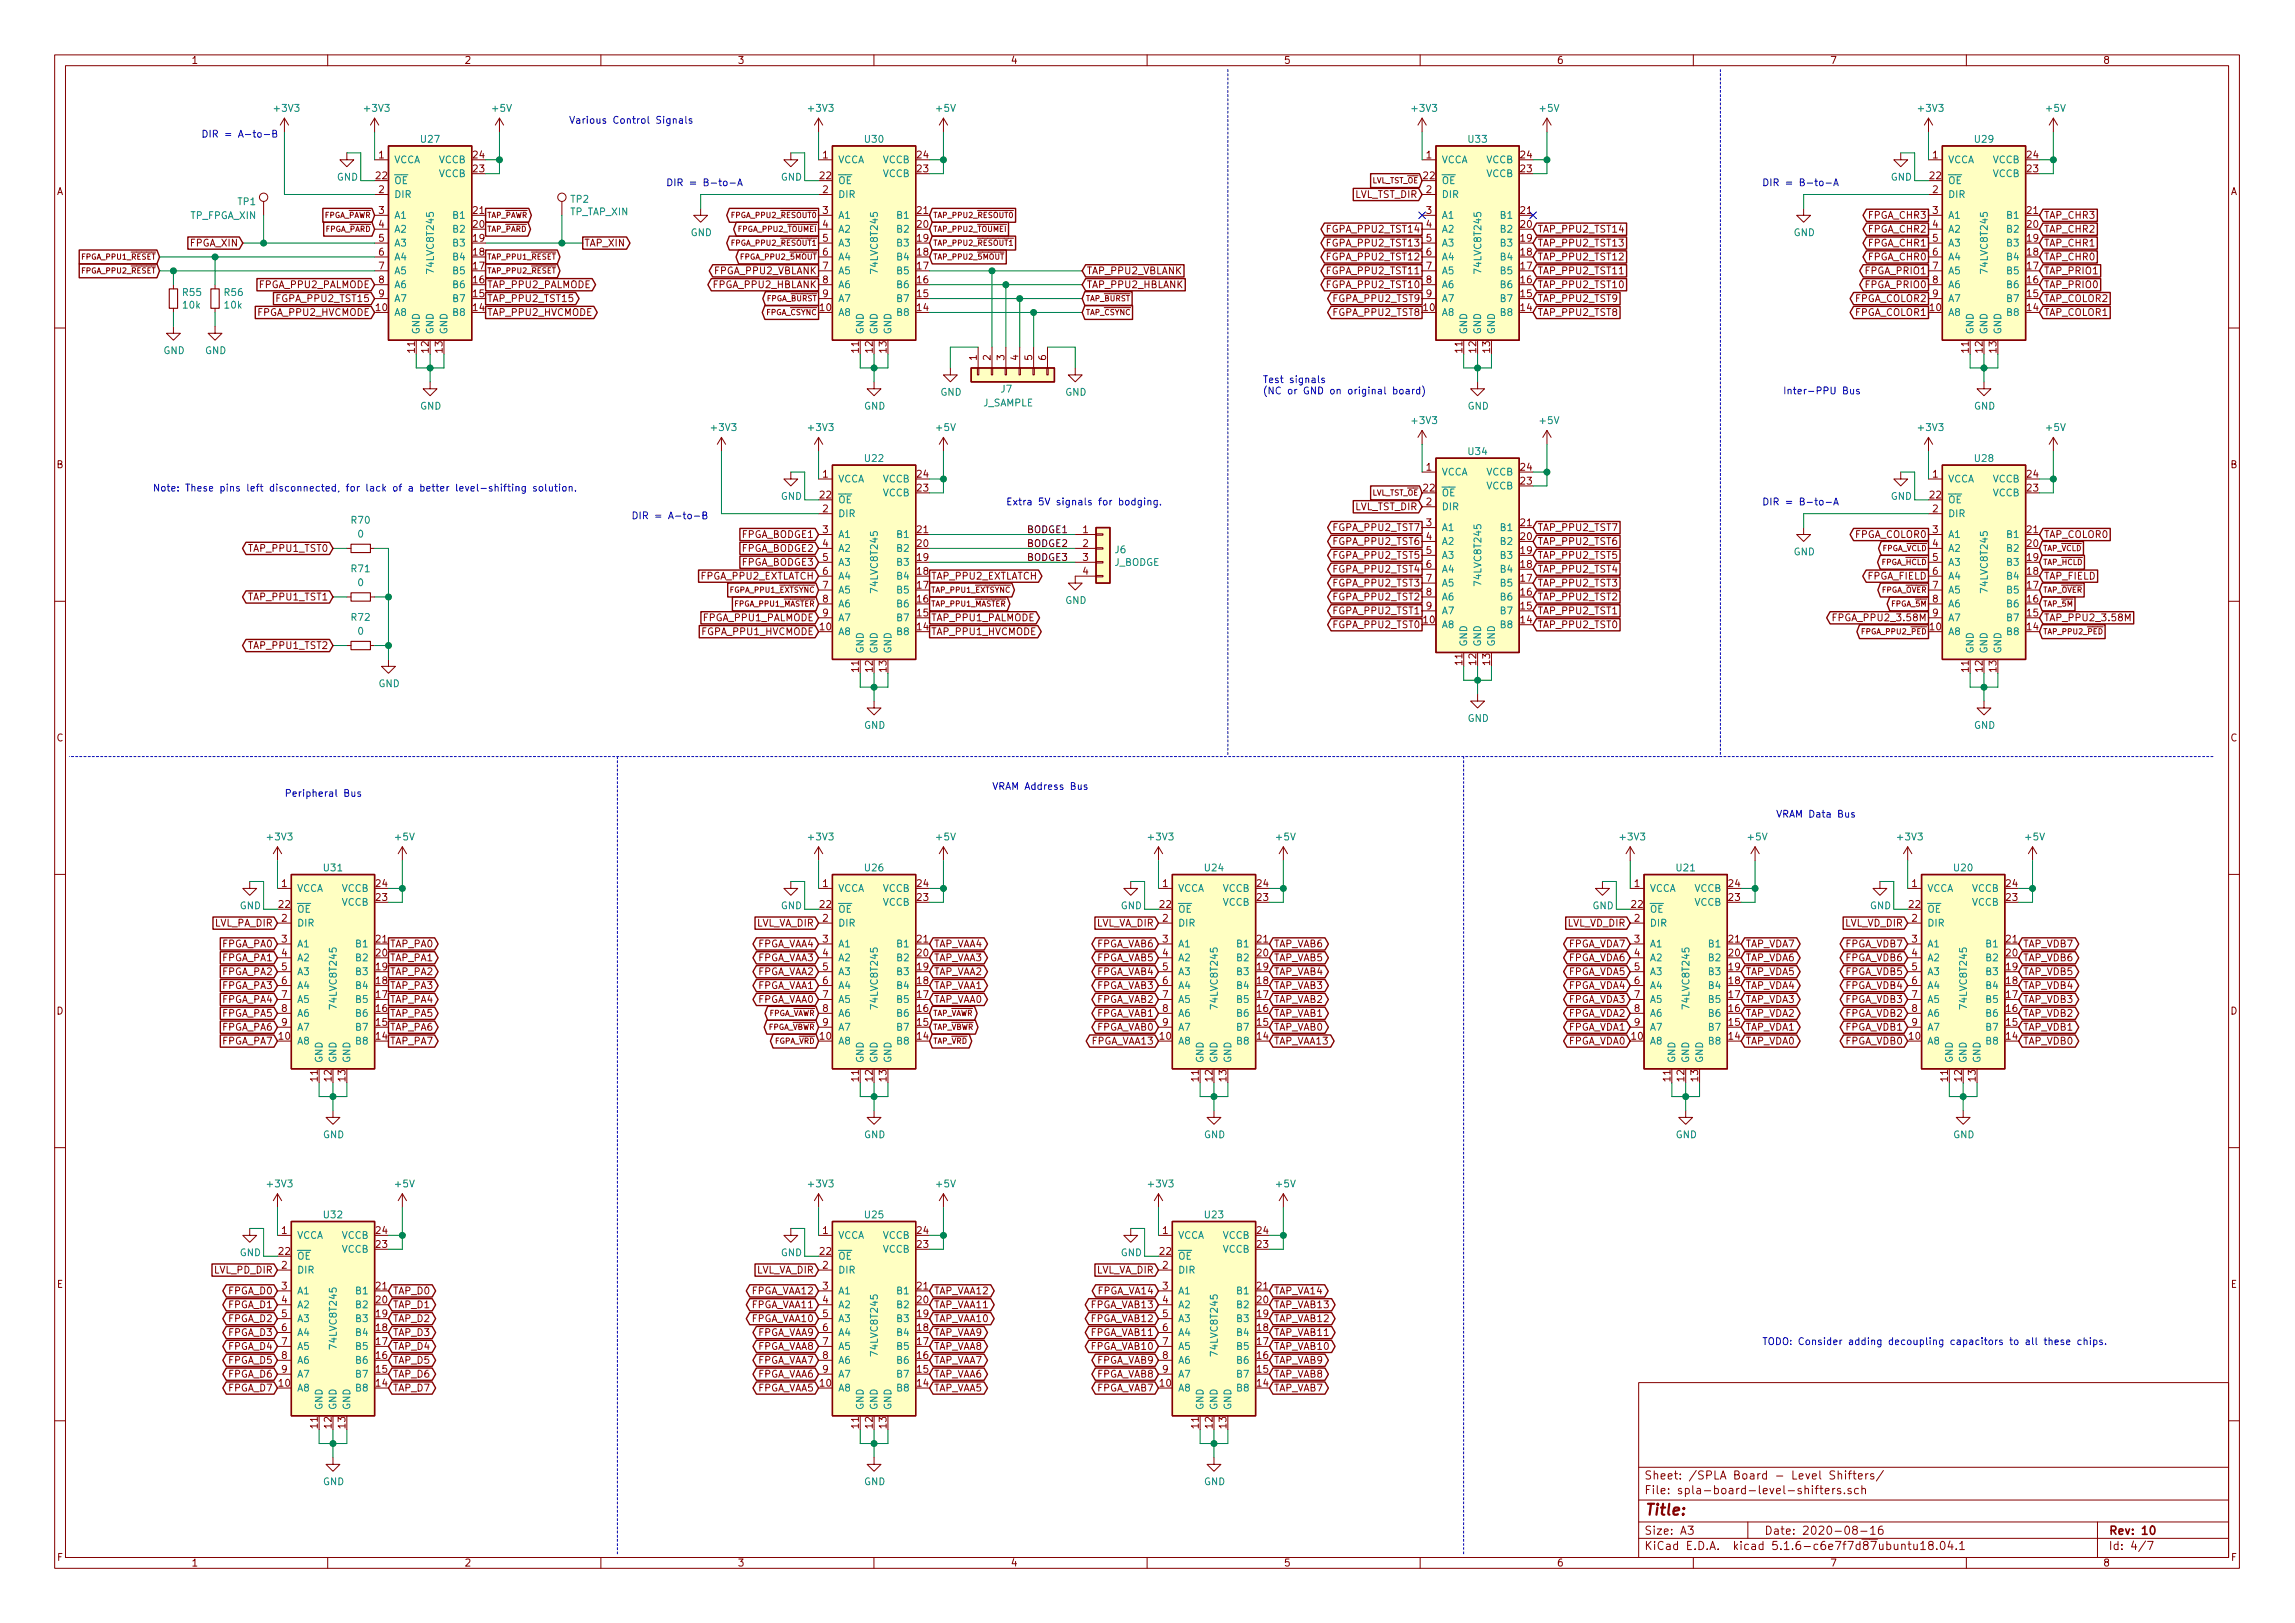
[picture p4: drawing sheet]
<svg xmlns="http://www.w3.org/2000/svg" width="420mm" height="297mm" viewBox="0 0 420 297" stroke-linecap="round" stroke-linejoin="round" font-family="sans-serif">
<defs><g id="words">
<text font-size="2.8" fill="#840000" x="301" y="277.3">Title:</text>
<g font-size="2.1" fill="#840000">
<text x="301" y="273.5">File: spla-board-level-shifters.sch</text>
<text x="301" y="270.8">Sheet: /SPLA Board - Level Shifters/</text>
<text x="301" y="280.9">Size: A3</text>
<text x="323" y="280.9">Date: 2020-08-16</text>
<text x="386" y="280.9">Rev: 10</text>
<text x="301" y="283.7">KiCad E.D.A. kicad 5.1.6-c6e7f7d87ubuntu18.04.1</text>
<text x="386" y="283.7">Id: 4/7</text>
</g>
<g font-size="1.8" fill="#840000">
<text x="35" y="11.7">1</text>
<text x="85" y="11.7">2</text>
<text x="135" y="11.7">3</text>
<text x="185" y="11.7">4</text>
<text x="235" y="11.7">5</text>
<text x="285" y="11.7">6</text>
<text x="335" y="11.7">7</text>
<text x="385" y="11.7">8</text>
<text x="69.4" y="29">1</text>
<text x="86.7" y="29">24</text>
<text x="150.6" y="29">1</text>
<text x="167.9" y="29">24</text>
<text x="261.1" y="29">1</text>
<text x="278.4" y="29">24</text>
<text x="353.8" y="29">1</text>
<text x="371.1" y="29">24</text>
<text x="10.4" y="35.7">A</text>
<text x="68.9" y="32.8">22</text>
<text x="69.4" y="35.3">2</text>
<text x="86.7" y="31.5">23</text>
<text x="150.2" y="32.8">22</text>
<text x="150.6" y="35.3">2</text>
<text x="167.9" y="31.5">23</text>
<text x="260.7" y="32.8">22</text>
<text x="261.1" y="35.3">2</text>
<text x="278.4" y="31.5">23</text>
<text x="353.4" y="32.8">22</text>
<text x="353.8" y="35.3">2</text>
<text x="371.1" y="31.5">23</text>
<text x="408.4" y="35.7">A</text>
<text x="69.4" y="39.2">3</text>
<text x="69.4" y="41.7">4</text>
<text x="86.7" y="41.7">20</text>
<text x="86.7" y="39.2">21</text>
<text x="150.6" y="39.2">3</text>
<text x="150.6" y="41.7">4</text>
<text x="167.9" y="41.7">20</text>
<text x="167.9" y="39.2">21</text>
<text x="247.9" y="36.2">LVL_TST_DIR</text>
<text x="261.1" y="39.2">3</text>
<text x="261.1" y="41.7">4</text>
<text x="278.4" y="41.7">20</text>
<text x="278.4" y="39.2">21</text>
<text x="342.1" y="40">FPGA_CHR3</text>
<text x="353.8" y="39.2">3</text>
<text x="353.8" y="41.7">4</text>
<text x="371.1" y="41.7">20</text>
<text x="371.1" y="39.2">21</text>
<text x="374.2" y="40">TAP_CHR3</text>
<text x="34.8" y="45.1">FPGA_XIN</text>
<text x="69.4" y="44.2">5</text>
<text x="69.4" y="46.8">6</text>
<text x="86.7" y="46.8">18</text>
<text x="86.7" y="44.2">19</text>
<text x="106.9" y="45.1">TAP_XIN</text>
<text x="150.6" y="44.2">5</text>
<text x="150.6" y="46.8">6</text>
<text x="167.9" y="46.8">18</text>
<text x="167.9" y="44.2">19</text>
<text x="243.3" y="47.7">FGPA_PPU2_TST12</text>
<text x="243.3" y="45.1">FGPA_PPU2_TST13</text>
<text x="243.3" y="42.6">FGPA_PPU2_TST14</text>
<text x="261.1" y="44.2">5</text>
<text x="261.1" y="46.8">6</text>
<text x="278.4" y="46.8">18</text>
<text x="278.4" y="44.2">19</text>
<text x="281.5" y="42.6">TAP_PPU2_TST14</text>
<text x="281.5" y="45.1">TAP_PPU2_TST13</text>
<text x="281.5" y="47.7">TAP_PPU2_TST12</text>
<text x="342.1" y="45.1">FPGA_CHR1</text>
<text x="342.1" y="42.6">FPGA_CHR2</text>
<text x="342.1" y="47.7">FPGA_CHR0</text>
<text x="353.8" y="44.2">5</text>
<text x="353.8" y="46.8">6</text>
<text x="371.1" y="46.8">18</text>
<text x="371.1" y="44.2">19</text>
<text x="374.2" y="42.6">TAP_CHR2</text>
<text x="374.2" y="45.1">TAP_CHR1</text>
<text x="374.2" y="47.7">TAP_CHR0</text>
<text x="47.4" y="52.7">FPGA_PPU2_PALMODE</text>
<text x="69.4" y="49.3">7</text>
<text x="69.4" y="51.9">8</text>
<text x="86.7" y="51.9">16</text>
<text x="86.7" y="49.3">17</text>
<text x="89.2" y="52.7">TAP_PPU2_PALMODE</text>
<text x="130.6" y="52.7">FPGA_PPU2_HBLANK</text>
<text x="130.7" y="50.2">FPGA_PPU2_VBLANK</text>
<text x="150.6" y="49.3">7</text>
<text x="150.6" y="51.9">8</text>
<text x="167.9" y="51.9">16</text>
<text x="167.9" y="49.3">17</text>
<text x="198.9" y="52.7">TAP_PPU2_HBLANK</text>
<text x="198.9" y="50.2">TAP_PPU2_VBLANK</text>
<text x="243.3" y="52.7">FGPA_PPU2_TST10</text>
<text x="243.3" y="50.2">FGPA_PPU2_TST11</text>
<text x="261.1" y="49.3">7</text>
<text x="261.1" y="51.9">8</text>
<text x="278.4" y="51.9">16</text>
<text x="278.4" y="49.3">17</text>
<text x="281.5" y="50.2">TAP_PPU2_TST11</text>
<text x="281.5" y="52.7">TAP_PPU2_TST10</text>
<text x="341.6" y="52.7">FPGA_PRIO0</text>
<text x="341.6" y="50.2">FPGA_PRIO1</text>
<text x="353.8" y="49.3">7</text>
<text x="353.8" y="51.9">8</text>
<text x="371.1" y="51.9">16</text>
<text x="371.1" y="49.3">17</text>
<text x="374.2" y="52.7">TAP_PRIO0</text>
<text x="374.2" y="50.2">TAP_PRIO1</text>
<text x="47.2" y="57.8">FPGA_PPU2_HVCMODE</text>
<text x="51" y="55.3">FGPA_PPU2_TST15</text>
<text x="68.9" y="56.9">10</text>
<text x="69.4" y="54.4">9</text>
<text x="86.7" y="56.9">14</text>
<text x="86.7" y="54.4">15</text>
<text x="89.2" y="55.3">TAP_PPU2_TST15</text>
<text x="89.2" y="57.8">TAP_PPU2_HVCMODE</text>
<text x="150.2" y="56.9">10</text>
<text x="150.6" y="54.4">9</text>
<text x="167.9" y="56.9">14</text>
<text x="167.9" y="54.4">15</text>
<text x="244.3" y="57.8">FGPA_PPU2_TST8</text>
<text x="244.3" y="55.3">FGPA_PPU2_TST9</text>
<text x="260.7" y="56.9">10</text>
<text x="261.1" y="54.4">9</text>
<text x="278.4" y="56.9">14</text>
<text x="278.4" y="54.4">15</text>
<text x="281.5" y="55.3">TAP_PPU2_TST9</text>
<text x="281.5" y="57.8">TAP_PPU2_TST8</text>
<text x="339.5" y="55.3">FPGA_COLOR2</text>
<text x="339.5" y="57.8">FPGA_COLOR1</text>
<text x="353.4" y="56.9">10</text>
<text x="353.8" y="54.4">9</text>
<text x="371.1" y="56.9">14</text>
<text x="371.1" y="54.4">15</text>
<text x="374.2" y="55.3">TAP_COLOR2</text>
<text x="374.2" y="57.8">TAP_COLOR1</text>
<text x="75.9" y="64.5" transform="rotate(-90 75.9 64.5)">11</text>
<text x="78.5" y="64.5" transform="rotate(-90 78.5 64.5)">12</text>
<text x="81" y="64.5" transform="rotate(-90 81 64.5)">13</text>
<text x="157.2" y="64.5" transform="rotate(-90 157.2 64.5)">11</text>
<text x="159.8" y="64.5" transform="rotate(-90 159.8 64.5)">12</text>
<text x="162.3" y="64.5" transform="rotate(-90 162.3 64.5)">13</text>
<text x="178.8" y="65.9" transform="rotate(-90 178.8 65.9)">1</text>
<text x="181.4" y="65.9" transform="rotate(-90 181.4 65.9)">2</text>
<text x="183.9" y="65.9" transform="rotate(-90 183.9 65.9)">3</text>
<text x="186.4" y="65.9" transform="rotate(-90 186.4 65.9)">4</text>
<text x="189" y="65.9" transform="rotate(-90 189 65.9)">5</text>
<text x="191.5" y="65.9" transform="rotate(-90 191.5 65.9)">6</text>
<text x="267.7" y="64.5" transform="rotate(-90 267.7 64.5)">11</text>
<text x="270.3" y="64.5" transform="rotate(-90 270.3 64.5)">12</text>
<text x="272.8" y="64.5" transform="rotate(-90 272.8 64.5)">13</text>
<text x="360.4" y="64.5" transform="rotate(-90 360.4 64.5)">11</text>
<text x="363" y="64.5" transform="rotate(-90 363 64.5)">12</text>
<text x="365.5" y="64.5" transform="rotate(-90 365.5 64.5)">13</text>
<text x="10.4" y="85.7">B</text>
<text x="150.6" y="87.4">1</text>
<text x="167.9" y="90">23</text>
<text x="167.9" y="87.4">24</text>
<text x="260.7" y="90">22</text>
<text x="261.1" y="86.1">1</text>
<text x="278.4" y="88.7">23</text>
<text x="278.4" y="86.1">24</text>
<text x="353.8" y="87.4">1</text>
<text x="371.1" y="90">23</text>
<text x="371.1" y="87.4">24</text>
<text x="408.4" y="85.7">B</text>
<text x="150.2" y="91.2">22</text>
<text x="150.6" y="93.8">2</text>
<text x="247.9" y="93.4">LVL_TST_DIR</text>
<text x="261.1" y="92.5">2</text>
<text x="353.4" y="91.2">22</text>
<text x="353.8" y="93.8">2</text>
<text x="45.7" y="101">TAP_PPU1_TST0</text>
<text x="135.7" y="98.5">FPGA_BODGE1</text>
<text x="135.7" y="101">FPGA_BODGE2</text>
<text x="150.6" y="97.6">3</text>
<text x="150.6" y="100.1">4</text>
<text x="167.9" y="100.1">20</text>
<text x="167.9" y="97.6">21</text>
<text x="198.3" y="97.6">1</text>
<text x="198.3" y="100.1">2</text>
<text x="244.3" y="99.7">FGPA_PPU2_TST6</text>
<text x="244.3" y="97.2">FGPA_PPU2_TST7</text>
<text x="261.1" y="96.3">3</text>
<text x="261.1" y="98.8">4</text>
<text x="261.1" y="101.4">5</text>
<text x="278.4" y="101.4">19</text>
<text x="278.4" y="98.8">20</text>
<text x="278.4" y="96.3">21</text>
<text x="281.5" y="97.2">TAP_PPU2_TST7</text>
<text x="281.5" y="99.7">TAP_PPU2_TST6</text>
<text x="339.5" y="98.5">FPGA_COLOR0</text>
<text x="353.8" y="97.6">3</text>
<text x="353.8" y="100.1">4</text>
<text x="371.1" y="100.1">20</text>
<text x="371.1" y="97.6">21</text>
<text x="374.2" y="98.5">TAP_COLOR0</text>
<text x="128.1" y="106.1">FPGA_PPU2_EXTLATCH</text>
<text x="135.7" y="103.5">FPGA_BODGE3</text>
<text x="150.6" y="102.7">5</text>
<text x="150.6" y="105.2">6</text>
<text x="150.6" y="107.7">7</text>
<text x="167.9" y="107.7">17</text>
<text x="167.9" y="105.2">18</text>
<text x="167.9" y="102.7">19</text>
<text x="170.4" y="106.1">TAP_PPU2_EXTLATCH</text>
<text x="198.3" y="102.7">3</text>
<text x="198.3" y="105.2">4</text>
<text x="244.3" y="102.3">FGPA_PPU2_TST5</text>
<text x="244.3" y="104.8">FGPA_PPU2_TST4</text>
<text x="244.3" y="107.4">FGPA_PPU2_TST3</text>
<text x="261.1" y="103.9">6</text>
<text x="261.1" y="106.5">7</text>
<text x="278.4" y="106.5">17</text>
<text x="278.4" y="103.9">18</text>
<text x="281.5" y="102.3">TAP_PPU2_TST5</text>
<text x="281.5" y="104.8">TAP_PPU2_TST4</text>
<text x="281.5" y="107.4">TAP_PPU2_TST3</text>
<text x="341.8" y="106.1">FPGA_FIELD</text>
<text x="353.8" y="102.7">5</text>
<text x="353.8" y="105.2">6</text>
<text x="353.8" y="107.7">7</text>
<text x="371.1" y="107.7">17</text>
<text x="371.1" y="105.2">18</text>
<text x="371.1" y="102.7">19</text>
<text x="374.2" y="106.1">TAP_FIELD</text>
<text x="45.7" y="109.9">TAP_PPU1_TST1</text>
<text x="128.7" y="113.7">FPGA_PPU1_PALMODE</text>
<text x="150.6" y="110.3">8</text>
<text x="150.6" y="112.8">9</text>
<text x="167.9" y="112.8">15</text>
<text x="167.9" y="110.3">16</text>
<text x="170.4" y="113.7">TAP_PPU1_PALMODE</text>
<text x="244.3" y="109.9">FGPA_PPU2_TST2</text>
<text x="244.3" y="112.4">FGPA_PPU2_TST1</text>
<text x="261.1" y="109">8</text>
<text x="261.1" y="111.5">9</text>
<text x="278.4" y="111.5">15</text>
<text x="278.4" y="109">16</text>
<text x="281.5" y="109.9">TAP_PPU2_TST2</text>
<text x="281.5" y="112.4">TAP_PPU2_TST1</text>
<text x="336.4" y="113.7">FPGA_PPU2_3.58M</text>
<text x="353.8" y="110.3">8</text>
<text x="353.8" y="112.8">9</text>
<text x="371.1" y="112.8">15</text>
<text x="371.1" y="110.3">16</text>
<text x="374.2" y="113.7">TAP_PPU2_3.58M</text>
<text x="45.7" y="118.8">TAP_PPU1_TST2</text>
<text x="128.5" y="116.2">FGPA_PPU1_HVCMODE</text>
<text x="150.2" y="115.4">10</text>
<text x="167.9" y="115.4">14</text>
<text x="170.4" y="116.2">TAP_PPU1_HVCMODE</text>
<text x="244.3" y="115">FGPA_PPU2_TST0</text>
<text x="260.7" y="114.1">10</text>
<text x="278.4" y="114.1">14</text>
<text x="281.5" y="115">TAP_PPU2_TST0</text>
<text x="353.4" y="115.4">10</text>
<text x="371.1" y="115.4">14</text>
<text x="157.2" y="122.9" transform="rotate(-90 157.2 122.9)">11</text>
<text x="159.8" y="122.9" transform="rotate(-90 159.8 122.9)">12</text>
<text x="162.3" y="122.9" transform="rotate(-90 162.3 122.9)">13</text>
<text x="267.7" y="121.7" transform="rotate(-90 267.7 121.7)">11</text>
<text x="270.3" y="121.7" transform="rotate(-90 270.3 121.7)">12</text>
<text x="272.8" y="121.7" transform="rotate(-90 272.8 121.7)">13</text>
<text x="360.4" y="122.9" transform="rotate(-90 360.4 122.9)">11</text>
<text x="363" y="122.9" transform="rotate(-90 363 122.9)">12</text>
<text x="365.5" y="122.9" transform="rotate(-90 365.5 122.9)">13</text>
<text x="10.4" y="135.7">C</text>
<text x="408.4" y="135.7">C</text>
<text x="51.1" y="166.2">22</text>
<text x="51.6" y="162.3">1</text>
<text x="68.9" y="164.9">23</text>
<text x="68.9" y="162.3">24</text>
<text x="150.2" y="166.2">22</text>
<text x="150.6" y="162.3">1</text>
<text x="167.9" y="164.9">23</text>
<text x="167.9" y="162.3">24</text>
<text x="212.4" y="166.2">22</text>
<text x="212.9" y="162.3">1</text>
<text x="230.2" y="164.9">23</text>
<text x="230.2" y="162.3">24</text>
<text x="298.8" y="166.2">22</text>
<text x="299.2" y="162.3">1</text>
<text x="316.5" y="164.9">23</text>
<text x="316.5" y="162.3">24</text>
<text x="349.6" y="166.2">22</text>
<text x="350" y="162.3">1</text>
<text x="367.3" y="164.9">23</text>
<text x="367.3" y="162.3">24</text>
<text x="39.2" y="169.6">LVL_PA_DIR</text>
<text x="40.7" y="173.4">FPGA_PA0</text>
<text x="51.6" y="168.7">2</text>
<text x="51.6" y="172.5">3</text>
<text x="68.9" y="172.5">21</text>
<text x="71.4" y="173.4">TAP_PA0</text>
<text x="138.3" y="169.6">LVL_VA_DIR</text>
<text x="138.5" y="173.4">FPGA_VAA4</text>
<text x="150.6" y="168.7">2</text>
<text x="150.6" y="172.5">3</text>
<text x="167.9" y="172.5">21</text>
<text x="171" y="173.4">TAP_VAA4</text>
<text x="200.5" y="169.6">LVL_VA_DIR</text>
<text x="200.7" y="173.4">FPGA_VAB6</text>
<text x="212.9" y="168.7">2</text>
<text x="212.9" y="172.5">3</text>
<text x="230.2" y="172.5">21</text>
<text x="233.2" y="173.4">TAP_VAB6</text>
<text x="286.8" y="169.6">LVL_VD_DIR</text>
<text x="287" y="173.4">FPGA_VDA7</text>
<text x="299.2" y="168.7">2</text>
<text x="299.2" y="172.5">3</text>
<text x="316.5" y="172.5">21</text>
<text x="319.6" y="173.4">TAP_VDA7</text>
<text x="337.6" y="169.6">LVL_VD_DIR</text>
<text x="337.8" y="173.4">FPGA_VDB7</text>
<text x="350" y="168.7">2</text>
<text x="350" y="172.5">3</text>
<text x="367.3" y="172.5">21</text>
<text x="370.4" y="173.4">TAP_VDB7</text>
<text x="40.7" y="175.9">FPGA_PA1</text>
<text x="40.7" y="178.5">FPGA_PA2</text>
<text x="51.6" y="175">4</text>
<text x="51.6" y="177.6">5</text>
<text x="68.9" y="177.6">19</text>
<text x="68.9" y="175">20</text>
<text x="71.4" y="178.5">TAP_PA2</text>
<text x="71.4" y="175.9">TAP_PA1</text>
<text x="138.5" y="178.5">FPGA_VAA2</text>
<text x="138.5" y="175.9">FPGA_VAA3</text>
<text x="150.6" y="175">4</text>
<text x="150.6" y="177.6">5</text>
<text x="167.9" y="177.6">19</text>
<text x="167.9" y="175">20</text>
<text x="171" y="178.5">TAP_VAA2</text>
<text x="171" y="175.9">TAP_VAA3</text>
<text x="200.7" y="178.5">FPGA_VAB4</text>
<text x="200.7" y="175.9">FPGA_VAB5</text>
<text x="212.9" y="175">4</text>
<text x="212.9" y="177.6">5</text>
<text x="230.2" y="177.6">19</text>
<text x="230.2" y="175">20</text>
<text x="233.2" y="178.5">TAP_VAB4</text>
<text x="233.2" y="175.9">TAP_VAB5</text>
<text x="287" y="178.5">FPGA_VDA5</text>
<text x="287" y="175.9">FPGA_VDA6</text>
<text x="299.2" y="175">4</text>
<text x="299.2" y="177.6">5</text>
<text x="316.5" y="177.6">19</text>
<text x="316.5" y="175">20</text>
<text x="319.6" y="178.5">TAP_VDA5</text>
<text x="319.6" y="175.9">TAP_VDA6</text>
<text x="337.8" y="178.5">FPGA_VDB5</text>
<text x="337.8" y="175.9">FPGA_VDB6</text>
<text x="350" y="175">4</text>
<text x="350" y="177.6">5</text>
<text x="367.3" y="177.6">19</text>
<text x="367.3" y="175">20</text>
<text x="370.4" y="178.5">TAP_VDB5</text>
<text x="370.4" y="175.9">TAP_VDB6</text>
<text x="10.4" y="185.7">D</text>
<text x="40.7" y="181">FPGA_PA3</text>
<text x="40.7" y="183.6">FPGA_PA4</text>
<text x="51.6" y="180.1">6</text>
<text x="51.6" y="182.7">7</text>
<text x="51.6" y="185.2">8</text>
<text x="68.9" y="185.2">16</text>
<text x="68.9" y="182.7">17</text>
<text x="68.9" y="180.1">18</text>
<text x="71.4" y="183.6">TAP_PA4</text>
<text x="71.4" y="181">TAP_PA3</text>
<text x="138.5" y="183.6">FPGA_VAA0</text>
<text x="138.5" y="181">FPGA_VAA1</text>
<text x="150.6" y="180.1">6</text>
<text x="150.6" y="182.7">7</text>
<text x="150.6" y="185.2">8</text>
<text x="167.9" y="185.2">16</text>
<text x="167.9" y="182.7">17</text>
<text x="167.9" y="180.1">18</text>
<text x="171" y="183.6">TAP_VAA0</text>
<text x="171" y="181">TAP_VAA1</text>
<text x="200.7" y="183.6">FPGA_VAB2</text>
<text x="200.7" y="181">FPGA_VAB3</text>
<text x="212.9" y="180.1">6</text>
<text x="212.9" y="182.7">7</text>
<text x="212.9" y="185.2">8</text>
<text x="230.2" y="185.2">16</text>
<text x="230.2" y="182.7">17</text>
<text x="230.2" y="180.1">18</text>
<text x="233.2" y="183.6">TAP_VAB2</text>
<text x="233.2" y="181">TAP_VAB3</text>
<text x="287" y="183.6">FPGA_VDA3</text>
<text x="287" y="181">FPGA_VDA4</text>
<text x="299.2" y="180.1">6</text>
<text x="299.2" y="182.7">7</text>
<text x="299.2" y="185.2">8</text>
<text x="316.5" y="185.2">16</text>
<text x="316.5" y="182.7">17</text>
<text x="316.5" y="180.1">18</text>
<text x="319.6" y="183.6">TAP_VDA3</text>
<text x="319.6" y="181">TAP_VDA4</text>
<text x="337.8" y="181">FPGA_VDB4</text>
<text x="337.8" y="183.6">FPGA_VDB3</text>
<text x="350" y="180.1">6</text>
<text x="350" y="182.7">7</text>
<text x="350" y="185.2">8</text>
<text x="367.3" y="185.2">16</text>
<text x="367.3" y="182.7">17</text>
<text x="367.3" y="180.1">18</text>
<text x="370.4" y="181">TAP_VDB4</text>
<text x="370.4" y="183.6">TAP_VDB3</text>
<text x="408.4" y="185.7">D</text>
<text x="40.7" y="186.1">FPGA_PA5</text>
<text x="40.7" y="188.6">FPGA_PA6</text>
<text x="40.7" y="191.2">FPGA_PA7</text>
<text x="51.1" y="190.3">10</text>
<text x="51.6" y="187.7">9</text>
<text x="68.9" y="190.3">14</text>
<text x="68.9" y="187.7">15</text>
<text x="71.4" y="191.2">TAP_PA7</text>
<text x="71.4" y="188.6">TAP_PA6</text>
<text x="71.4" y="186.1">TAP_PA5</text>
<text x="150.2" y="190.3">10</text>
<text x="150.6" y="187.7">9</text>
<text x="167.9" y="190.3">14</text>
<text x="167.9" y="187.7">15</text>
<text x="199.7" y="191.2">FPGA_VAA13</text>
<text x="200.7" y="186.1">FPGA_VAB1</text>
<text x="200.7" y="188.6">FPGA_VAB0</text>
<text x="212.4" y="190.3">10</text>
<text x="212.9" y="187.7">9</text>
<text x="230.2" y="190.3">14</text>
<text x="230.2" y="187.7">15</text>
<text x="233.2" y="186.1">TAP_VAB1</text>
<text x="233.2" y="188.6">TAP_VAB0</text>
<text x="233.2" y="191.2">TAP_VAA13</text>
<text x="287" y="191.2">FPGA_VDA0</text>
<text x="287" y="188.6">FPGA_VDA1</text>
<text x="287" y="186.1">FPGA_VDA2</text>
<text x="298.8" y="190.3">10</text>
<text x="299.2" y="187.7">9</text>
<text x="316.5" y="190.3">14</text>
<text x="316.5" y="187.7">15</text>
<text x="319.6" y="191.2">TAP_VDA0</text>
<text x="319.6" y="188.6">TAP_VDA1</text>
<text x="319.6" y="186.1">TAP_VDA2</text>
<text x="337.8" y="186.1">FPGA_VDB2</text>
<text x="337.8" y="191.2">FPGA_VDB0</text>
<text x="337.8" y="188.6">FPGA_VDB1</text>
<text x="349.6" y="190.3">10</text>
<text x="350" y="187.7">9</text>
<text x="367.3" y="190.3">14</text>
<text x="367.3" y="187.7">15</text>
<text x="370.4" y="188.6">TAP_VDB1</text>
<text x="370.4" y="191.2">TAP_VDB0</text>
<text x="370.4" y="186.1">TAP_VDB2</text>
<text x="58.2" y="197.9" transform="rotate(-90 58.2 197.9)">11</text>
<text x="60.7" y="197.9" transform="rotate(-90 60.7 197.9)">12</text>
<text x="63.2" y="197.9" transform="rotate(-90 63.2 197.9)">13</text>
<text x="157.2" y="197.9" transform="rotate(-90 157.2 197.9)">11</text>
<text x="159.8" y="197.9" transform="rotate(-90 159.8 197.9)">12</text>
<text x="162.3" y="197.9" transform="rotate(-90 162.3 197.9)">13</text>
<text x="219.5" y="197.9" transform="rotate(-90 219.5 197.9)">11</text>
<text x="222" y="197.9" transform="rotate(-90 222 197.9)">12</text>
<text x="224.5" y="197.9" transform="rotate(-90 224.5 197.9)">13</text>
<text x="305.8" y="197.9" transform="rotate(-90 305.8 197.9)">11</text>
<text x="308.4" y="197.9" transform="rotate(-90 308.4 197.9)">12</text>
<text x="310.9" y="197.9" transform="rotate(-90 310.9 197.9)">13</text>
<text x="356.6" y="197.9" transform="rotate(-90 356.6 197.9)">11</text>
<text x="359.2" y="197.9" transform="rotate(-90 359.2 197.9)">12</text>
<text x="361.7" y="197.9" transform="rotate(-90 361.7 197.9)">13</text>
<text x="51.6" y="225.8">1</text>
<text x="68.9" y="225.8">24</text>
<text x="150.6" y="225.8">1</text>
<text x="167.9" y="225.8">24</text>
<text x="212.9" y="225.8">1</text>
<text x="230.2" y="225.8">24</text>
<text x="39.2" y="233.1">LVL_PD_DIR</text>
<text x="51.1" y="229.7">22</text>
<text x="51.6" y="232.2">2</text>
<text x="68.9" y="228.4">23</text>
<text x="138.3" y="233.1">LVL_VA_DIR</text>
<text x="150.2" y="229.7">22</text>
<text x="150.6" y="232.2">2</text>
<text x="167.9" y="228.4">23</text>
<text x="200.5" y="233.1">LVL_VA_DIR</text>
<text x="212.4" y="229.7">22</text>
<text x="212.9" y="232.2">2</text>
<text x="230.2" y="228.4">23</text>
<text x="10.4" y="235.7">E</text>
<text x="41.9" y="236.9">FPGA_D0</text>
<text x="41.9" y="239.4">FPGA_D1</text>
<text x="51.6" y="236">3</text>
<text x="51.6" y="238.5">4</text>
<text x="68.9" y="238.5">20</text>
<text x="68.9" y="236">21</text>
<text x="71.9" y="239.4">TAP_D1</text>
<text x="71.9" y="236.9">TAP_D0</text>
<text x="137.5" y="239.4">FPGA_VAA11</text>
<text x="137.5" y="236.9">FPGA_VAA12</text>
<text x="150.6" y="236">3</text>
<text x="150.6" y="238.5">4</text>
<text x="167.9" y="238.5">20</text>
<text x="167.9" y="236">21</text>
<text x="171" y="239.4">TAP_VAA11</text>
<text x="171" y="236.9">TAP_VAA12</text>
<text x="199.7" y="239.4">FPGA_VAB13</text>
<text x="201" y="236.9">FPGA_VA14</text>
<text x="212.9" y="236">3</text>
<text x="212.9" y="238.5">4</text>
<text x="230.2" y="238.5">20</text>
<text x="230.2" y="236">21</text>
<text x="233.2" y="239.4">TAP_VAB13</text>
<text x="233.2" y="236.9">TAP_VA14</text>
<text x="408.4" y="235.7">E</text>
<text x="41.9" y="244.5">FPGA_D3</text>
<text x="41.9" y="242">FPGA_D2</text>
<text x="51.6" y="241.1">5</text>
<text x="51.6" y="243.6">6</text>
<text x="68.9" y="243.6">18</text>
<text x="68.9" y="241.1">19</text>
<text x="71.9" y="244.5">TAP_D3</text>
<text x="71.9" y="242">TAP_D2</text>
<text x="137.5" y="242">FPGA_VAA10</text>
<text x="138.5" y="244.5">FPGA_VAA9</text>
<text x="150.6" y="241.1">5</text>
<text x="150.6" y="243.6">6</text>
<text x="167.9" y="243.6">18</text>
<text x="167.9" y="241.1">19</text>
<text x="171" y="244.5">TAP_VAA9</text>
<text x="171" y="242">TAP_VAA10</text>
<text x="199.7" y="242">FPGA_VAB12</text>
<text x="199.7" y="244.5">FPGA_VAB11</text>
<text x="212.9" y="241.1">5</text>
<text x="212.9" y="243.6">6</text>
<text x="230.2" y="243.6">18</text>
<text x="230.2" y="241.1">19</text>
<text x="233.2" y="242">TAP_VAB12</text>
<text x="233.2" y="244.5">TAP_VAB11</text>
<text x="41.9" y="249.6">FPGA_D5</text>
<text x="41.9" y="247.1">FPGA_D4</text>
<text x="51.6" y="246.2">7</text>
<text x="51.6" y="248.7">8</text>
<text x="51.6" y="251.2">9</text>
<text x="68.9" y="251.2">15</text>
<text x="68.9" y="248.7">16</text>
<text x="68.9" y="246.2">17</text>
<text x="71.9" y="249.6">TAP_D5</text>
<text x="71.9" y="247.1">TAP_D4</text>
<text x="138.5" y="247.1">FPGA_VAA8</text>
<text x="138.5" y="249.6">FPGA_VAA7</text>
<text x="150.6" y="246.2">7</text>
<text x="150.6" y="248.7">8</text>
<text x="150.6" y="251.2">9</text>
<text x="167.9" y="251.2">15</text>
<text x="167.9" y="248.7">16</text>
<text x="167.9" y="246.2">17</text>
<text x="171" y="247.1">TAP_VAA8</text>
<text x="171" y="249.6">TAP_VAA7</text>
<text x="199.7" y="247.1">FPGA_VAB10</text>
<text x="200.7" y="249.6">FPGA_VAB9</text>
<text x="212.9" y="246.2">7</text>
<text x="212.9" y="248.7">8</text>
<text x="212.9" y="251.2">9</text>
<text x="230.2" y="251.2">15</text>
<text x="230.2" y="248.7">16</text>
<text x="230.2" y="246.2">17</text>
<text x="233.2" y="249.6">TAP_VAB9</text>
<text x="233.2" y="247.1">TAP_VAB10</text>
<text x="41.9" y="254.7">FPGA_D7</text>
<text x="41.9" y="252.1">FPGA_D6</text>
<text x="51.1" y="253.8">10</text>
<text x="68.9" y="253.8">14</text>
<text x="71.9" y="254.7">TAP_D7</text>
<text x="71.9" y="252.1">TAP_D6</text>
<text x="138.5" y="252.1">FPGA_VAA6</text>
<text x="138.5" y="254.7">FPGA_VAA5</text>
<text x="150.2" y="253.8">10</text>
<text x="167.9" y="253.8">14</text>
<text x="171" y="254.7">TAP_VAA5</text>
<text x="171" y="252.1">TAP_VAA6</text>
<text x="200.7" y="254.7">FPGA_VAB7</text>
<text x="200.7" y="252.1">FPGA_VAB8</text>
<text x="212.4" y="253.8">10</text>
<text x="230.2" y="253.8">14</text>
<text x="233.2" y="254.7">TAP_VAB7</text>
<text x="233.2" y="252.1">TAP_VAB8</text>
<text x="58.2" y="261.4" transform="rotate(-90 58.2 261.4)">11</text>
<text x="60.7" y="261.4" transform="rotate(-90 60.7 261.4)">12</text>
<text x="63.2" y="261.4" transform="rotate(-90 63.2 261.4)">13</text>
<text x="157.2" y="261.4" transform="rotate(-90 157.2 261.4)">11</text>
<text x="159.8" y="261.4" transform="rotate(-90 159.8 261.4)">12</text>
<text x="162.3" y="261.4" transform="rotate(-90 162.3 261.4)">13</text>
<text x="219.5" y="261.4" transform="rotate(-90 219.5 261.4)">11</text>
<text x="222" y="261.4" transform="rotate(-90 222 261.4)">12</text>
<text x="224.5" y="261.4" transform="rotate(-90 224.5 261.4)">13</text>
<text x="10.5" y="285.7">F</text>
<text x="35" y="286.7">1</text>
<text x="85" y="286.7">2</text>
<text x="135" y="286.7">3</text>
<text x="185" y="286.7">4</text>
<text x="235" y="286.7">5</text>
<text x="285" y="286.7">6</text>
<text x="335" y="286.7">7</text>
<text x="385" y="286.7">8</text>
<text x="408.5" y="285.7">F</text>
</g>
<g font-size="1.8" fill="#008484">
<text x="50.4" y="20.5">+3V3</text>
<text x="66.9" y="20.5">+3V3</text>
<text x="90.2" y="20.5">+5V</text>
<text x="148.2" y="20.5">+3V3</text>
<text x="171.5" y="20.5">+5V</text>
<text x="258.6" y="20.5">+3V3</text>
<text x="282" y="20.5">+5V</text>
<text x="351.4" y="20.5">+3V3</text>
<text x="374.7" y="20.5">+5V</text>
<text x="72.1" y="29.9">VCCA</text>
<text x="77.1" y="26.1">U27</text>
<text x="80.3" y="29.9">VCCB</text>
<text x="153.4" y="29.9">VCCA</text>
<text x="158.4" y="26.1">U30</text>
<text x="161.6" y="29.9">VCCB</text>
<text x="263.9" y="29.9">VCCA</text>
<text x="268.9" y="26.1">U33</text>
<text x="272.1" y="29.9">VCCB</text>
<text x="356.6" y="29.9">VCCA</text>
<text x="361.6" y="26.1">U29</text>
<text x="364.8" y="29.9">VCCB</text>
<text x="61.7" y="33.1">GND</text>
<text x="72.1" y="33.7">OE</text>
<text x="80.3" y="32.4">VCCB</text>
<text x="143" y="33.1">GND</text>
<text x="153.4" y="33.7">OE</text>
<text x="161.6" y="32.4">VCCB</text>
<text x="263.9" y="33.7">OE</text>
<text x="272.1" y="32.4">VCCB</text>
<text x="346.2" y="33.1">GND</text>
<text x="356.6" y="33.7">OE</text>
<text x="364.8" y="32.4">VCCB</text>
<text x="34.8" y="40.1">TP_FPGA_XIN</text>
<text x="43.6" y="37.6">TP1</text>
<text x="72.1" y="36.2">DIR</text>
<text x="72.1" y="40">A1</text>
<text x="83.1" y="40">B1</text>
<text x="104.4" y="39.4">TP_TAP_XIN</text>
<text x="104.5" y="37.1">TP2</text>
<text x="153.4" y="36.2">DIR</text>
<text x="153.4" y="40">A1</text>
<text x="164.4" y="40">B1</text>
<text x="263.9" y="36.2">DIR</text>
<text x="263.9" y="40">A1</text>
<text x="274.9" y="40">B1</text>
<text x="356.6" y="36.2">DIR</text>
<text x="356.6" y="40">A1</text>
<text x="367.6" y="40">B1</text>
<text x="72.1" y="42.6">A2</text>
<text x="72.1" y="45.1">A3</text>
<text x="72.1" y="47.7">A4</text>
<text x="83.1" y="47.7">B4</text>
<text x="83.1" y="45.1">B3</text>
<text x="83.1" y="42.6">B2</text>
<text x="126.4" y="43.2">GND</text>
<text x="153.4" y="42.6">A2</text>
<text x="153.4" y="45.1">A3</text>
<text x="153.4" y="47.7">A4</text>
<text x="164.4" y="47.7">B4</text>
<text x="164.4" y="45.1">B3</text>
<text x="164.4" y="42.6">B2</text>
<text x="263.9" y="42.6">A2</text>
<text x="263.9" y="45.1">A3</text>
<text x="263.9" y="47.7">A4</text>
<text x="274.9" y="47.7">B4</text>
<text x="274.9" y="45.1">B3</text>
<text x="274.9" y="42.6">B2</text>
<text x="328.4" y="43.2">GND</text>
<text x="356.6" y="42.6">A2</text>
<text x="356.6" y="45.1">A3</text>
<text x="356.6" y="47.7">A4</text>
<text x="367.6" y="47.7">B4</text>
<text x="367.6" y="45.1">B3</text>
<text x="367.6" y="42.6">B2</text>
<text x="72.1" y="50.2">A5</text>
<text x="72.1" y="52.7">A6</text>
<text x="79.4" y="49.7" transform="rotate(-90 79.4 49.7)">74LVC8T245</text>
<text x="83.1" y="52.7">B6</text>
<text x="83.1" y="50.2">B5</text>
<text x="153.4" y="50.2">A5</text>
<text x="153.4" y="52.7">A6</text>
<text x="160.7" y="49.7" transform="rotate(-90 160.7 49.7)">74LVC8T245</text>
<text x="164.4" y="52.7">B6</text>
<text x="164.4" y="50.2">B5</text>
<text x="263.9" y="50.2">A5</text>
<text x="263.9" y="52.7">A6</text>
<text x="271.2" y="49.7" transform="rotate(-90 271.2 49.7)">74LVC8T245</text>
<text x="274.9" y="52.7">B6</text>
<text x="274.9" y="50.2">B5</text>
<text x="356.6" y="50.2">A5</text>
<text x="356.6" y="52.7">A6</text>
<text x="363.9" y="49.7" transform="rotate(-90 363.9 49.7)">74LVC8T245</text>
<text x="367.6" y="52.7">B6</text>
<text x="367.6" y="50.2">B5</text>
<text x="33.5" y="54.2">R55</text>
<text x="33.6" y="56.5">10k</text>
<text x="41.1" y="54.2">R56</text>
<text x="41.2" y="56.5">10k</text>
<text x="72.1" y="57.8">A8</text>
<text x="72.1" y="55.3">A7</text>
<text x="83.1" y="57.8">B8</text>
<text x="83.1" y="55.3">B7</text>
<text x="153.4" y="57.8">A8</text>
<text x="153.4" y="55.3">A7</text>
<text x="164.4" y="57.8">B8</text>
<text x="164.4" y="55.3">B7</text>
<text x="263.9" y="57.8">A8</text>
<text x="263.9" y="55.3">A7</text>
<text x="274.9" y="57.8">B8</text>
<text x="274.9" y="55.3">B7</text>
<text x="356.6" y="57.8">A8</text>
<text x="356.6" y="55.3">A7</text>
<text x="367.6" y="57.8">B8</text>
<text x="367.6" y="55.3">B7</text>
<text x="29.9" y="64.8">GND</text>
<text x="37.5" y="64.8">GND</text>
<text x="76.8" y="61.3" transform="rotate(-90 76.8 61.3)">GND</text>
<text x="79.4" y="61.3" transform="rotate(-90 79.4 61.3)">GND</text>
<text x="81.9" y="61.3" transform="rotate(-90 81.9 61.3)">GND</text>
<text x="158.1" y="61.3" transform="rotate(-90 158.1 61.3)">GND</text>
<text x="160.7" y="61.3" transform="rotate(-90 160.7 61.3)">GND</text>
<text x="163.2" y="61.3" transform="rotate(-90 163.2 61.3)">GND</text>
<text x="268.6" y="61.3" transform="rotate(-90 268.6 61.3)">GND</text>
<text x="271.1" y="61.3" transform="rotate(-90 271.1 61.3)">GND</text>
<text x="273.7" y="61.3" transform="rotate(-90 273.7 61.3)">GND</text>
<text x="361.3" y="61.3" transform="rotate(-90 361.3 61.3)">GND</text>
<text x="363.9" y="61.3" transform="rotate(-90 363.9 61.3)">GND</text>
<text x="366.4" y="61.3" transform="rotate(-90 366.4 61.3)">GND</text>
<text x="183.3" y="71.8">J7</text>
<text x="76.9" y="75">GND</text>
<text x="158.2" y="75">GND</text>
<text x="172.2" y="72.4">GND</text>
<text x="179.9" y="74.4">J_SAMPLE</text>
<text x="195" y="72.4">GND</text>
<text x="258.6" y="77.6">+3V3</text>
<text x="268.7" y="75">GND</text>
<text x="282" y="77.6">+5V</text>
<text x="361.4" y="75">GND</text>
<text x="130.4" y="78.9">+3V3</text>
<text x="148.2" y="78.9">+3V3</text>
<text x="171.5" y="78.9">+5V</text>
<text x="268.9" y="83.3">U34</text>
<text x="351.4" y="78.9">+3V3</text>
<text x="374.7" y="78.9">+5V</text>
<text x="153.4" y="88.3">VCCA</text>
<text x="158.4" y="84.5">U22</text>
<text x="161.6" y="88.3">VCCB</text>
<text x="263.9" y="87">VCCA</text>
<text x="272.1" y="89.6">VCCB</text>
<text x="272.1" y="87">VCCB</text>
<text x="356.6" y="88.3">VCCA</text>
<text x="361.6" y="84.5">U28</text>
<text x="364.8" y="88.3">VCCB</text>
<text x="64.4" y="95.8">R70</text>
<text x="143" y="91.5">GND</text>
<text x="153.4" y="94.7">DIR</text>
<text x="153.4" y="92.1">OE</text>
<text x="161.6" y="90.8">VCCB</text>
<text x="263.9" y="93.4">DIR</text>
<text x="263.9" y="90.8">OE</text>
<text x="346.2" y="91.5">GND</text>
<text x="356.6" y="94.7">DIR</text>
<text x="356.6" y="92.1">OE</text>
<text x="364.8" y="90.8">VCCB</text>
<text x="65.6" y="98.4">0</text>
<text x="153.4" y="98.5">A1</text>
<text x="153.4" y="101">A2</text>
<text x="164.4" y="101">B2</text>
<text x="164.4" y="98.5">B1</text>
<text x="204.2" y="101.3">J6</text>
<text x="263.9" y="97.2">A1</text>
<text x="263.9" y="99.7">A2</text>
<text x="274.9" y="99.7">B2</text>
<text x="274.9" y="97.2">B1</text>
<text x="328.4" y="101.6">GND</text>
<text x="356.6" y="98.5">A1</text>
<text x="356.6" y="101">A2</text>
<text x="367.6" y="101">B2</text>
<text x="367.6" y="98.5">B1</text>
<text x="64.4" y="104.7">R71</text>
<text x="65.6" y="107.3">0</text>
<text x="153.4" y="103.5">A3</text>
<text x="153.4" y="106.1">A4</text>
<text x="164.4" y="106.1">B4</text>
<text x="164.4" y="103.5">B3</text>
<text x="203.9" y="103.6">J_BODGE</text>
<text x="263.9" y="102.3">A3</text>
<text x="263.9" y="104.8">A4</text>
<text x="263.9" y="107.4">A5</text>
<text x="271.2" y="106.9" transform="rotate(-90 271.2 106.9)">74LVC8T245</text>
<text x="274.9" y="107.4">B5</text>
<text x="274.9" y="104.8">B4</text>
<text x="274.9" y="102.3">B3</text>
<text x="356.6" y="103.5">A3</text>
<text x="356.6" y="106.1">A4</text>
<text x="367.6" y="106.1">B4</text>
<text x="367.6" y="103.5">B3</text>
<text x="64.4" y="113.6">R72</text>
<text x="153.4" y="108.6">A5</text>
<text x="153.4" y="111.2">A6</text>
<text x="153.4" y="113.7">A7</text>
<text x="160.7" y="108.1" transform="rotate(-90 160.7 108.1)">74LVC8T245</text>
<text x="164.4" y="113.7">B7</text>
<text x="164.4" y="111.2">B6</text>
<text x="164.4" y="108.6">B5</text>
<text x="195" y="110.5">GND</text>
<text x="263.9" y="109.9">A6</text>
<text x="263.9" y="112.4">A7</text>
<text x="274.9" y="112.4">B7</text>
<text x="274.9" y="109.9">B6</text>
<text x="356.6" y="108.6">A5</text>
<text x="356.6" y="111.2">A6</text>
<text x="356.6" y="113.7">A7</text>
<text x="363.9" y="108.1" transform="rotate(-90 363.9 108.1)">74LVC8T245</text>
<text x="367.6" y="113.7">B7</text>
<text x="367.6" y="111.2">B6</text>
<text x="367.6" y="108.6">B5</text>
<text x="65.6" y="116.2">0</text>
<text x="153.4" y="116.2">A8</text>
<text x="158.1" y="119.7" transform="rotate(-90 158.1 119.7)">GND</text>
<text x="160.7" y="119.7" transform="rotate(-90 160.7 119.7)">GND</text>
<text x="163.2" y="119.7" transform="rotate(-90 163.2 119.7)">GND</text>
<text x="164.4" y="116.2">B8</text>
<text x="263.9" y="115">A8</text>
<text x="268.6" y="118.4" transform="rotate(-90 268.6 118.4)">GND</text>
<text x="271.1" y="118.4" transform="rotate(-90 271.1 118.4)">GND</text>
<text x="273.7" y="118.4" transform="rotate(-90 273.7 118.4)">GND</text>
<text x="274.9" y="115">B8</text>
<text x="356.6" y="116.2">A8</text>
<text x="361.3" y="119.7" transform="rotate(-90 361.3 119.7)">GND</text>
<text x="363.9" y="119.7" transform="rotate(-90 363.9 119.7)">GND</text>
<text x="366.4" y="119.7" transform="rotate(-90 366.4 119.7)">GND</text>
<text x="367.6" y="116.2">B8</text>
<text x="69.3" y="125.8">GND</text>
<text x="158.2" y="133.4">GND</text>
<text x="268.7" y="132.1">GND</text>
<text x="361.4" y="133.4">GND</text>
<text x="49.1" y="153.8">+3V3</text>
<text x="72.4" y="153.8">+5V</text>
<text x="148.2" y="153.8">+3V3</text>
<text x="171.5" y="153.8">+5V</text>
<text x="210.4" y="153.8">+3V3</text>
<text x="233.7" y="153.8">+5V</text>
<text x="296.7" y="153.8">+3V3</text>
<text x="320.1" y="153.8">+5V</text>
<text x="347.5" y="153.8">+3V3</text>
<text x="370.9" y="153.8">+5V</text>
<text x="59.3" y="159.5">U31</text>
<text x="158.4" y="159.5">U26</text>
<text x="220.6" y="159.5">U24</text>
<text x="307" y="159.5">U21</text>
<text x="357.8" y="159.5">U20</text>
<text x="43.9" y="166.4">GND</text>
<text x="54.4" y="163.2">VCCA</text>
<text x="54.4" y="167">OE</text>
<text x="62.6" y="165.8">VCCB</text>
<text x="62.6" y="163.2">VCCB</text>
<text x="143" y="166.4">GND</text>
<text x="153.4" y="163.2">VCCA</text>
<text x="153.4" y="167">OE</text>
<text x="161.6" y="165.8">VCCB</text>
<text x="161.6" y="163.2">VCCB</text>
<text x="205.2" y="166.4">GND</text>
<text x="215.6" y="163.2">VCCA</text>
<text x="215.6" y="167">OE</text>
<text x="223.9" y="165.8">VCCB</text>
<text x="223.9" y="163.2">VCCB</text>
<text x="291.5" y="166.4">GND</text>
<text x="302" y="163.2">VCCA</text>
<text x="302" y="167">OE</text>
<text x="310.2" y="165.8">VCCB</text>
<text x="310.2" y="163.2">VCCB</text>
<text x="342.3" y="166.4">GND</text>
<text x="352.8" y="163.2">VCCA</text>
<text x="352.8" y="167">OE</text>
<text x="361" y="165.8">VCCB</text>
<text x="361" y="163.2">VCCB</text>
<text x="54.4" y="169.6">DIR</text>
<text x="54.4" y="173.4">A1</text>
<text x="65.3" y="173.4">B1</text>
<text x="153.4" y="169.6">DIR</text>
<text x="153.4" y="173.4">A1</text>
<text x="164.4" y="173.4">B1</text>
<text x="215.6" y="169.6">DIR</text>
<text x="215.6" y="173.4">A1</text>
<text x="226.6" y="173.4">B1</text>
<text x="302" y="169.6">DIR</text>
<text x="302" y="173.4">A1</text>
<text x="313" y="173.4">B1</text>
<text x="352.8" y="169.6">DIR</text>
<text x="352.8" y="173.4">A1</text>
<text x="363.8" y="173.4">B1</text>
<text x="54.4" y="175.9">A2</text>
<text x="54.4" y="178.5">A3</text>
<text x="65.3" y="178.5">B3</text>
<text x="65.3" y="175.9">B2</text>
<text x="153.4" y="175.9">A2</text>
<text x="153.4" y="178.5">A3</text>
<text x="164.4" y="178.5">B3</text>
<text x="164.4" y="175.9">B2</text>
<text x="215.6" y="175.9">A2</text>
<text x="215.6" y="178.5">A3</text>
<text x="226.6" y="178.5">B3</text>
<text x="226.6" y="175.9">B2</text>
<text x="302" y="175.9">A2</text>
<text x="302" y="178.5">A3</text>
<text x="313" y="178.5">B3</text>
<text x="313" y="175.9">B2</text>
<text x="352.8" y="175.9">A2</text>
<text x="352.8" y="178.5">A3</text>
<text x="363.8" y="178.5">B3</text>
<text x="363.8" y="175.9">B2</text>
<text x="54.4" y="181">A4</text>
<text x="54.4" y="183.6">A5</text>
<text x="61.6" y="184.3" transform="rotate(-90 61.6 184.3)">74LVC8T245</text>
<text x="65.3" y="183.6">B5</text>
<text x="65.3" y="181">B4</text>
<text x="153.4" y="181">A4</text>
<text x="153.4" y="183.6">A5</text>
<text x="160.7" y="184.3" transform="rotate(-90 160.7 184.3)">74LVC8T245</text>
<text x="164.4" y="183.6">B5</text>
<text x="164.4" y="181">B4</text>
<text x="215.6" y="181">A4</text>
<text x="215.6" y="183.6">A5</text>
<text x="222.9" y="184.3" transform="rotate(-90 222.9 184.3)">74LVC8T245</text>
<text x="226.6" y="183.6">B5</text>
<text x="226.6" y="181">B4</text>
<text x="302" y="181">A4</text>
<text x="302" y="183.6">A5</text>
<text x="309.3" y="184.3" transform="rotate(-90 309.3 184.3)">74LVC8T245</text>
<text x="313" y="183.6">B5</text>
<text x="313" y="181">B4</text>
<text x="352.8" y="181">A4</text>
<text x="352.8" y="183.6">A5</text>
<text x="360.1" y="184.3" transform="rotate(-90 360.1 184.3)">74LVC8T245</text>
<text x="363.8" y="183.6">B5</text>
<text x="363.8" y="181">B4</text>
<text x="54.4" y="191.2">A8</text>
<text x="54.4" y="186.1">A6</text>
<text x="54.4" y="188.6">A7</text>
<text x="65.3" y="191.2">B8</text>
<text x="65.3" y="188.6">B7</text>
<text x="65.3" y="186.1">B6</text>
<text x="153.4" y="191.2">A8</text>
<text x="153.4" y="186.1">A6</text>
<text x="153.4" y="188.6">A7</text>
<text x="164.4" y="191.2">B8</text>
<text x="164.4" y="188.6">B7</text>
<text x="164.4" y="186.1">B6</text>
<text x="215.6" y="191.2">A8</text>
<text x="215.6" y="186.1">A6</text>
<text x="215.6" y="188.6">A7</text>
<text x="226.6" y="191.2">B8</text>
<text x="226.6" y="188.6">B7</text>
<text x="226.6" y="186.1">B6</text>
<text x="302" y="191.2">A8</text>
<text x="302" y="186.1">A6</text>
<text x="302" y="188.6">A7</text>
<text x="313" y="191.2">B8</text>
<text x="313" y="188.6">B7</text>
<text x="313" y="186.1">B6</text>
<text x="352.8" y="191.2">A8</text>
<text x="352.8" y="186.1">A6</text>
<text x="352.8" y="188.6">A7</text>
<text x="363.8" y="191.2">B8</text>
<text x="363.8" y="188.6">B7</text>
<text x="363.8" y="186.1">B6</text>
<text x="59.1" y="194.6" transform="rotate(-90 59.1 194.6)">GND</text>
<text x="61.6" y="194.6" transform="rotate(-90 61.6 194.6)">GND</text>
<text x="64.1" y="194.6" transform="rotate(-90 64.1 194.6)">GND</text>
<text x="158.1" y="194.6" transform="rotate(-90 158.1 194.6)">GND</text>
<text x="160.7" y="194.6" transform="rotate(-90 160.7 194.6)">GND</text>
<text x="163.2" y="194.6" transform="rotate(-90 163.2 194.6)">GND</text>
<text x="220.3" y="194.6" transform="rotate(-90 220.3 194.6)">GND</text>
<text x="222.9" y="194.6" transform="rotate(-90 222.9 194.6)">GND</text>
<text x="225.4" y="194.6" transform="rotate(-90 225.4 194.6)">GND</text>
<text x="306.7" y="194.6" transform="rotate(-90 306.7 194.6)">GND</text>
<text x="309.2" y="194.6" transform="rotate(-90 309.2 194.6)">GND</text>
<text x="311.8" y="194.6" transform="rotate(-90 311.8 194.6)">GND</text>
<text x="357.5" y="194.6" transform="rotate(-90 357.5 194.6)">GND</text>
<text x="360" y="194.6" transform="rotate(-90 360 194.6)">GND</text>
<text x="362.6" y="194.6" transform="rotate(-90 362.6 194.6)">GND</text>
<text x="59.1" y="208.3">GND</text>
<text x="158.2" y="208.3">GND</text>
<text x="220.4" y="208.3">GND</text>
<text x="306.8" y="208.3">GND</text>
<text x="357.6" y="208.3">GND</text>
<text x="49.1" y="217.3">+3V3</text>
<text x="72.4" y="217.3">+5V</text>
<text x="148.2" y="217.3">+3V3</text>
<text x="171.5" y="217.3">+5V</text>
<text x="210.4" y="217.3">+3V3</text>
<text x="233.7" y="217.3">+5V</text>
<text x="54.4" y="226.7">VCCA</text>
<text x="59.3" y="223">U32</text>
<text x="62.6" y="226.7">VCCB</text>
<text x="153.4" y="226.7">VCCA</text>
<text x="158.4" y="223">U25</text>
<text x="161.6" y="226.7">VCCB</text>
<text x="215.6" y="226.7">VCCA</text>
<text x="220.6" y="223">U23</text>
<text x="223.9" y="226.7">VCCB</text>
<text x="43.9" y="229.9">GND</text>
<text x="54.4" y="233.1">DIR</text>
<text x="54.4" y="230.5">OE</text>
<text x="62.6" y="229.3">VCCB</text>
<text x="143" y="229.9">GND</text>
<text x="153.4" y="233.1">DIR</text>
<text x="153.4" y="230.5">OE</text>
<text x="161.6" y="229.3">VCCB</text>
<text x="205.2" y="229.9">GND</text>
<text x="215.6" y="233.1">DIR</text>
<text x="215.6" y="230.5">OE</text>
<text x="223.9" y="229.3">VCCB</text>
<text x="54.4" y="236.9">A1</text>
<text x="54.4" y="239.4">A2</text>
<text x="65.3" y="239.4">B2</text>
<text x="65.3" y="236.9">B1</text>
<text x="153.4" y="236.9">A1</text>
<text x="153.4" y="239.4">A2</text>
<text x="164.4" y="239.4">B2</text>
<text x="164.4" y="236.9">B1</text>
<text x="215.6" y="236.9">A1</text>
<text x="215.6" y="239.4">A2</text>
<text x="226.6" y="239.4">B2</text>
<text x="226.6" y="236.9">B1</text>
<text x="54.4" y="242">A3</text>
<text x="54.4" y="244.5">A4</text>
<text x="65.3" y="244.5">B4</text>
<text x="65.3" y="242">B3</text>
<text x="153.4" y="242">A3</text>
<text x="153.4" y="244.5">A4</text>
<text x="164.4" y="244.5">B4</text>
<text x="164.4" y="242">B3</text>
<text x="215.6" y="242">A3</text>
<text x="215.6" y="244.5">A4</text>
<text x="226.6" y="244.5">B4</text>
<text x="226.6" y="242">B3</text>
<text x="54.4" y="247.1">A5</text>
<text x="54.4" y="249.6">A6</text>
<text x="61.6" y="246.6" transform="rotate(-90 61.6 246.6)">74LVC8T245</text>
<text x="65.3" y="249.6">B6</text>
<text x="65.3" y="247.1">B5</text>
<text x="153.4" y="247.1">A5</text>
<text x="153.4" y="249.6">A6</text>
<text x="160.7" y="247.8" transform="rotate(-90 160.7 247.8)">74LVC8T245</text>
<text x="164.4" y="249.6">B6</text>
<text x="164.4" y="247.1">B5</text>
<text x="215.6" y="247.1">A5</text>
<text x="215.6" y="249.6">A6</text>
<text x="222.9" y="247.8" transform="rotate(-90 222.9 247.8)">74LVC8T245</text>
<text x="226.6" y="249.6">B6</text>
<text x="226.6" y="247.1">B5</text>
<text x="54.4" y="254.7">A8</text>
<text x="54.4" y="252.1">A7</text>
<text x="65.3" y="254.7">B8</text>
<text x="65.3" y="252.1">B7</text>
<text x="153.4" y="254.7">A8</text>
<text x="153.4" y="252.1">A7</text>
<text x="164.4" y="254.7">B8</text>
<text x="164.4" y="252.1">B7</text>
<text x="215.6" y="254.7">A8</text>
<text x="215.6" y="252.1">A7</text>
<text x="226.6" y="254.7">B8</text>
<text x="226.6" y="252.1">B7</text>
<text x="59.1" y="258.1" transform="rotate(-90 59.1 258.1)">GND</text>
<text x="61.6" y="258.1" transform="rotate(-90 61.6 258.1)">GND</text>
<text x="64.1" y="258.1" transform="rotate(-90 64.1 258.1)">GND</text>
<text x="158.1" y="258.1" transform="rotate(-90 158.1 258.1)">GND</text>
<text x="160.7" y="258.1" transform="rotate(-90 160.7 258.1)">GND</text>
<text x="163.2" y="258.1" transform="rotate(-90 163.2 258.1)">GND</text>
<text x="220.3" y="258.1" transform="rotate(-90 220.3 258.1)">GND</text>
<text x="222.9" y="258.1" transform="rotate(-90 222.9 258.1)">GND</text>
<text x="225.4" y="258.1" transform="rotate(-90 225.4 258.1)">GND</text>
<text x="59.1" y="271.8">GND</text>
<text x="158.2" y="271.8">GND</text>
<text x="220.4" y="271.8">GND</text>
</g>
<g font-size="1.8" fill="#0000c2">
<text x="104.1" y="22.6">Various Control Signals</text>
<text x="36.8" y="25.2">DIR = A-to-B</text>
<text x="121.9" y="34.1">DIR = B-to-A</text>
<text x="322.6" y="34.1">DIR = B-to-A</text>
<text x="231.1" y="70.1">Test signals</text>
<text x="231.1" y="72.2">(NC or GND on original board)</text>
<text x="326.4" y="72.2">Inter-PPU Bus</text>
<text x="27.9" y="90">Note: These pins left disconnected, for lack of a better level-shifting solution.</text>
<text x="115.6" y="95">DIR = A-to-B</text>
<text x="184.1" y="92.5">Extra 5V signals for bodging.</text>
<text x="322.6" y="92.5">DIR = B-to-A</text>
<text x="52.1" y="145.8">Peripheral Bus</text>
<text x="181.6" y="144.6">VRAM Address Bus</text>
<text x="325.1" y="149.6">VRAM Data Bus</text>
<text x="322.6" y="246.2">TODO: Consider adding decoupling capacitors to all these chips.</text>
</g>
<g font-size="1.8">
<text x="188" y="100.1">BODGE2</text>
<text x="188" y="97.6">BODGE1</text>
<text x="188" y="102.7">BODGE3</text>
</g>
<g font-size="1.4" fill="#840000">
<text x="251" y="33.5">LVL_TST_OE</text>
<text x="59.1" y="39.9">FPGA_PAWR</text>
<text x="89.2" y="39.9">TAP_PAWR</text>
<text x="134.1" y="39.9">FPGA_PPU2_RESOUT0</text>
<text x="170.8" y="39.9">TAP_PPU2_RESOUT0</text>
<text x="15" y="47.5">FPGA_PPU1_RESET</text>
<text x="59.4" y="42.4">FPGA_PARD</text>
<text x="89.2" y="42.4">TAP_PARD</text>
<text x="89.2" y="47.5">TAP_PPU1_RESET</text>
<text x="134.1" y="45">FPGA_PPU2_RESOUT1</text>
<text x="135.3" y="42.4">FPGA_PPU2_TOUMEI</text>
<text x="135.8" y="47.5">FPGA_PPU2_5MOUT</text>
<text x="170.8" y="45">TAP_PPU2_RESOUT1</text>
<text x="170.8" y="47.5">TAP_PPU2_5MOUT</text>
<text x="170.8" y="42.4">TAP_PPU2_TOUMEI</text>
<text x="15" y="50">FPGA_PPU2_RESET</text>
<text x="89.2" y="50">TAP_PPU2_RESET</text>
<text x="140.2" y="57.7">FPGA_CSYNC</text>
<text x="140.3" y="55.1">FPGA_BURST</text>
<text x="198.8" y="57.7">TAP_CSYNC</text>
<text x="198.8" y="55.1">TAP_BURST</text>
<text x="251" y="90.7">LVL_TST_OE</text>
<text x="344.4" y="100.8">FPGA_VCLD</text>
<text x="374" y="100.8">TAP_VCLD</text>
<text x="344.4" y="103.4">FPGA_HCLD</text>
<text x="374" y="103.4">TAP_HCLD</text>
<text x="133.7" y="108.5">FGPA_PPU1_EXTSYNC</text>
<text x="134.4" y="111">FPGA_PPU1_MASTER</text>
<text x="170.4" y="111">TAP_PPU1_MASTER</text>
<text x="170.4" y="108.5">TAP_PPU1_EXTSYNC</text>
<text x="344.3" y="108.5">FPGA_OVER</text>
<text x="346.3" y="111">FPGA_5M</text>
<text x="374" y="108.5">TAP_OVER</text>
<text x="374" y="111">TAP_5M</text>
<text x="341" y="116.1">FPGA_PPU2_PED</text>
<text x="374" y="116.1">TAP_PPU2_PED</text>
<text x="140.4" y="185.9">FPGA_VAWR</text>
<text x="170.8" y="185.9">TAP_VAWR</text>
<text x="140.4" y="188.5">FPGA_VBWR</text>
<text x="141.7" y="191">FGPA_VRD</text>
<text x="170.8" y="191">TAP_VRD</text>
<text x="170.8" y="188.5">TAP_VBWR</text>
</g>
</g></defs>
<g fill="none" stroke="#840000" stroke-width=".18">
<path d="M10 10h400v277h-400zM12 12h396v273.1h-396zM60 10v2M110 10v2M160 10v2M210 10v2M260 10v2M310 10v2M360 10v2M48.3 36.9v2.5M52.1 21.6l-.8 1.3M52.1 21.6v2.6"/>
<path d="M52.1 21.6l.7 1.3M63.5 28v1.2h1.3l-1.3 1.3-1.3-1.3h1.3M68.6 29.2h2.5M68.6 35.6h2.5M68.6 39.4h2.5M68.6 21.6l-.8 1.3M68.6 21.6v2.6M68.6 21.6l.7 1.3M91.4 21.6l-.7 1.3M91.4 21.6v2.6M91.4 21.6l.8 1.3M102.9 36.9v2.5"/>
<path d="M128.3 38.1v1.3h1.2l-1.2 1.3-1.3-1.3h1.3M144.8 28v1.2h1.2l-1.2 1.3-1.3-1.3h1.3M149.9 29.2h2.5M149.9 35.6h2.5M149.9 39.4h2.5M149.9 21.6l-.8 1.3M149.9 21.6v2.6M149.9 21.6l.7 1.3M172.7 21.6v2.6M172.7 21.6l-.7 1.3M172.7 21.6l.8 1.3M260.3 21.6l-.7 1.3"/>
<path d="M260.3 21.6v2.6M260.3 21.6l.8 1.3M260.3 29.2h2.6M260.3 35.6h2.6M260.3 39.4h2.6M283.2 21.6v2.6M283.2 21.6l-.8 1.3M283.2 21.6l.8 1.3M330.2 38.1v1.3h1.3l-1.3 1.3-1.3-1.3h1.3M348 28v1.2h1.2l-1.2 1.3-1.3-1.3h1.3M353.1 21.6l-.8 1.3M353.1 21.6v2.6"/>
<path d="M353.1 21.6l.7 1.3M353.1 29.2h2.5M353.1 35.6h2.5M353.1 39.4h2.5M375.9 21.6v2.6M375.9 21.6l-.7 1.3M375.9 21.6l.8 1.3M31.7 59.7v1.3h1.3l-1.3 1.3-1.2-1.3h1.2M31.7 52.1v.8M31.7 56.4v.8M39.4 59.7v1.3h1.2l-1.2 1.3-1.3-1.3h1.3M39.4 52.1v.8"/>
<path d="M39.4 56.4v.8M68.6 41.9h2.5M68.6 44.5h2.5M68.6 47h2.5M68.6 49.6h2.5M68.6 52.1h2.5M68.6 54.6h2.5M149.9 41.9h2.5M149.9 44.5h2.5M149.9 47h2.5M149.9 49.6h2.5M149.9 52.1h2.5"/>
<path d="M149.9 54.6h2.5M184.6 43.6h.9M184.8 44.9h.6M260.3 41.9h2.6M260.3 44.5h2.6M260.3 47h2.6M260.3 49.6h2.6M260.3 52.1h2.6M260.3 54.6h2.6M296.5 50.1h.7M353.1 41.9h2.5M353.1 44.5h2.5"/>
<path d="M353.1 47h2.5M353.1 49.6h2.5M353.1 52.1h2.5M353.1 54.6h2.5M10 60h2M78.7 69.9v1.3h1.3l-1.3 1.2-1.2-1.2h1.2M160 69.9v1.3h1.3l-1.3 1.2-1.3-1.2h1.3M174 67.3v1.3h1.3l-1.3 1.3-1.3-1.3h1.3M178.9 67.3h.3v1.3h-.3zM179.1 63.5v3.8M181.5 67.3h.2v1.3h-.2zM181.6 63.5v3.8"/>
<path d="M184 67.3h.3v1.3h-.3zM184.1 63.5v3.8M186.6 67.3h.2v1.3h-.2zM186.7 63.5v3.8M189.1 67.3h.3v1.3h-.3zM189.2 63.5v3.8M191.6 67.3h.3v1.3h-.3zM191.8 63.5v3.8M196.8 67.3v1.3h1.3l-1.3 1.3-1.2-1.3h1.2M260.3 78.8v2.5M260.3 78.8l-.7 1.2M260.3 78.8l.8 1.2"/>
<path d="M270.5 69.9v1.3h1.3l-1.3 1.2-1.3-1.2h1.3M283.2 78.8l-.8 1.2M283.2 78.8v2.5M283.2 78.8l.8 1.2M363.2 69.9v1.3h1.3l-1.3 1.2-1.3-1.2h1.3M408 60h2M132.1 80l-.8 1.3M132.1 80v2.6M132.1 80l.7 1.3M144.8 86.4v1.3h1.2l-1.2 1.2-1.3-1.2h1.3M149.9 97.8h2.5M149.9 87.7h2.5"/>
<path d="M149.9 94h2.5M149.9 80v2.6M149.9 80l-.8 1.3M149.9 80l.7 1.3M172.7 80v2.6M172.7 80l-.7 1.3M172.7 80l.8 1.3M196.8 97.8h3.9M200.7 97.7h1.2v.3h-1.2zM260.3 86.4h2.6M260.3 92.7h2.6M260.3 96.6h2.6"/>
<path d="M260.3 99.1h2.6M330.2 96.6v1.2h1.3l-1.3 1.3-1.3-1.3h1.3M348 86.4v1.3h1.2l-1.2 1.2-1.3-1.2h1.3M353.1 97.8h2.5M353.1 80v2.6M353.1 87.7h2.5M353.1 94h2.5M353.1 80l-.8 1.3M353.1 80l.7 1.3M375.9 80l-.7 1.3M375.9 80v2.6M375.9 80l.8 1.3"/>
<path d="M10 110h2M63.5 100.4h.8M63.5 109.3h.8M63.5 118.1h.8M67.8 100.4h.8M67.8 109.3h.8M67.8 118.1h.8M149.9 100.4h2.5M149.9 102.9h2.5M149.9 105.4h2.5M149.9 108h2.5M149.9 110.5h2.5"/>
<path d="M149.9 113.1h2.5M196.8 100.4h3.9M196.8 102.9h3.9M200.7 105.3h1.2v.3h-1.2zM200.7 102.8h1.2v.2h-1.2zM200.7 100.2h1.2v.3h-1.2zM200.7 105.4h-3.9v1.3h1.3l-1.3 1.3-1.2-1.3h1.2M260.3 101.6h2.6M260.3 104.2h2.6M260.3 106.7h2.6M260.3 109.3h2.6M260.3 111.8h2.6"/>
<path d="M335.6 113h.4M336.2 112.4h-.6v1.2M353.1 100.4h2.5M353.1 102.9h2.5M353.1 105.4h2.5M353.1 108h2.5M353.1 110.5h2.5M353.1 113.1h2.5M389.1 113.6v-1.2l.4 .9 .5-.9v1.2M408 110h2M71.1 120.7v1.3h1.3l-1.3 1.2-1.3-1.2h1.3M160 128.3v1.3h1.3l-1.3 1.2-1.3-1.2h1.3"/>
<path d="M270.5 127v1.3h1.3l-1.3 1.3-1.3-1.3h1.3M363.2 128.3v1.3h1.3l-1.3 1.2-1.3-1.2h1.3M50.8 155v2.5M50.8 155l-.8 1.2M50.8 155l.8 1.2M73.7 155l-.8 1.2M73.7 155v2.5M73.7 155l.7 1.2M149.9 155v2.5M149.9 155l-.8 1.2M149.9 155l.7 1.2M172.7 155v2.5"/>
<path d="M172.7 155l-.7 1.2M172.7 155l.8 1.2M212.1 155v2.5M212.1 155l-.8 1.2M212.1 155l.8 1.2M234.9 155v2.5M234.9 155l-.7 1.2M234.9 155l.8 1.2M298.4 155l-.7 1.2M298.4 155v2.5M298.4 155l.8 1.2M321.3 155l-.8 1.2"/>
<path d="M321.3 155v2.5M321.3 155l.8 1.2M349.2 155l-.7 1.2M349.2 155v2.5M349.2 155l.8 1.2M372.1 155l-.8 1.2M372.1 155v2.5M372.1 155l.8 1.2M10 160h2M45.7 161.3v1.3h1.3l-1.3 1.3-1.3-1.3h1.3M50.8 162.6h2.5M50.8 168.9h2.5"/>
<path d="M50.8 172.8h2.5M50.8 175.3h2.5M50.8 177.8h2.5M144.8 161.3v1.3h1.2l-1.2 1.3-1.3-1.3h1.3M149.9 162.6h2.5M149.9 168.9h2.5M149.9 172.8h2.5M149.9 175.3h2.5M149.9 177.8h2.5M207 161.3v1.3h1.3l-1.3 1.3-1.3-1.3h1.3M212.1 162.6h2.5M212.1 168.9h2.5"/>
<path d="M212.1 172.8h2.5M212.1 175.3h2.5M212.1 177.8h2.5M293.4 161.3v1.3h1.2l-1.2 1.3-1.3-1.3h1.3M298.4 162.6h2.6M298.4 168.9h2.6M298.4 172.8h2.6M298.4 175.3h2.6M298.4 177.8h2.6M344.2 161.3v1.3h1.2l-1.2 1.3-1.3-1.3h1.3M349.2 162.6h2.6M349.2 168.9h2.6"/>
<path d="M349.2 172.8h2.6M349.2 175.3h2.6M349.2 177.8h2.6M408 160h2M50.8 180.4h2.5M50.8 182.9h2.5M50.8 185.5h2.5M50.8 188h2.5M149.9 180.4h2.5M149.9 182.9h2.5M149.9 185.5h2.5M149.9 188h2.5"/>
<path d="M212.1 180.4h2.5M212.1 182.9h2.5M212.1 185.5h2.5M212.1 188h2.5M298.4 180.4h2.6M298.4 182.9h2.6M298.4 185.5h2.6M298.4 188h2.6M349.2 180.4h2.6M349.2 182.9h2.6M349.2 185.5h2.6M349.2 188h2.6"/>
<path d="M10 210h2M50.8 218.5l-.8 1.2M50.8 218.5v2.5M50.8 218.5l.8 1.2M61 203.2v1.3h1.2l-1.2 1.3-1.3-1.3h1.3M73.7 218.5v2.5M73.7 218.5l-.8 1.2M73.7 218.5l.7 1.2M149.9 218.5v2.5M149.9 218.5l-.8 1.2M149.9 218.5l.7 1.2M160 203.2v1.3h1.3l-1.3 1.3-1.3-1.3h1.3"/>
<path d="M172.7 218.5l-.7 1.2M172.7 218.5v2.5M172.7 218.5l.8 1.2M212.1 218.5l-.8 1.2M212.1 218.5v2.5M212.1 218.5l.8 1.2M222.2 203.2v1.3h1.3l-1.3 1.3-1.2-1.3h1.2M234.9 218.5l-.7 1.2M234.9 218.5v2.5M234.9 218.5l.8 1.2M308.6 203.2v1.3h1.3l-1.3 1.3-1.3-1.3h1.3M359.4 203.2v1.3h1.3l-1.3 1.3-1.3-1.3h1.3"/>
<path d="M408 210h2M45.7 224.8v1.3h1.3l-1.3 1.3-1.3-1.3h1.3M50.8 226.1h2.5M50.8 232.4h2.5M50.8 236.3h2.5M50.8 238.8h2.5M144.8 224.8v1.3h1.2l-1.2 1.3-1.3-1.3h1.3M149.9 226.1h2.5M149.9 232.4h2.5M149.9 236.3h2.5M149.9 238.8h2.5M207 224.8v1.3h1.3l-1.3 1.3-1.3-1.3h1.3"/>
<path d="M212.1 226.1h2.5M212.1 232.4h2.5M212.1 236.3h2.5M212.1 238.8h2.5M50.8 241.3h2.5M50.8 243.9h2.5M50.8 246.4h2.5M50.8 249h2.5M50.8 251.5h2.5M149.9 241.3h2.5M149.9 243.9h2.5M149.9 246.4h2.5"/>
<path d="M149.9 249h2.5M149.9 251.5h2.5M212.1 241.3h2.5M212.1 243.9h2.5M212.1 246.4h2.5M212.1 249h2.5M212.1 251.5h2.5M300 253h108v32.1h-108zM10 260h2M61 266.7v1.3h1.2l-1.2 1.3-1.3-1.3h1.3M160 266.7v1.3h1.3l-1.3 1.3-1.3-1.3h1.3M222.2 266.7v1.3h1.3l-1.3 1.3-1.2-1.3h1.2"/>
<path d="M300 278.5h108M300 274.5h108M300 268.5h108M309 279.3h1l-.5 .6 .4 .1v.7l-.2 .1-.7-.1M320 278.5v3M332.3 272.4h.6M332.9 271.9l-.3 .1-.1 .1v1.3M333.2 272.4h.5M333.4 271.9v1.3l.3 .2M334.2 272.9l.7-.1-.1-.3-.4-.1-.2 .2v.7h.6M335.5 272.4v1M335.9 269.3l-.6-.1-.3 .3 .2 .3 .6 .3v.5l-.2 .1-.6-.1"/>
<path d="M335.9 272.4l-.3 .1-.1 .2M336.5 269.8l.2-.1 .4 .1 .1 .9M336.5 269.2v1.5M337 272.5a.37 .37 0 0 0-.6 .1v.2l.6 .2v.1l-.2 .3-.4-.1M337.7 273.3v.1M337.9 269.2v.2M337.9 269.7v1M338.4 269.7h.5M338.9 272.5a.37 .37 0 0 0-.6 .1l.1 .2 .5 .2v.1l-.2 .3-.4-.1M338.9 269.2l-.3 .2v1.3M339.2 269.7h.6M339.4 269.2v1.3l.4 .2"/>
<path d="M339.5 279.9l-.3-.2v-.2l.3-.2 .4 .1 .1 .2-.1 .3h-.4l-.3 .3v.5l.3 .1 .4-.1 .1-.2v-.3l-.2-.3M340.2 272.5l-.4-.1-.3 .3 .1 .6h.6M340.2 270.2l.7-.1v-.3l-.5-.1-.2 .2 .1 .7h.6M340.9 272.5a.37 .37 0 0 1 .6 .1v.8M340.9 271.9v1.5M341.6 269.7v1M342 269.7l-.4 .3M342.5 279.7l.4-.4v1.5M343 269.8l-.4-.1-.2 .2 .1 .2 .5 .2v.3h-.6M344.6 279.3a.59 .59 0 0 0-.7 .6l.1 .8 .2 .1 .5-.1 .1-.5-.2-.3h-.4l-.3 .3M344.8 269.1l-1.3 2M384 278.5v6.6"/>
<path d="M408 260h2M60 285.1v1.9M110 285.1v1.9M160 285.1v1.9M210 285.1v1.9M260 285.1v1.9M300 281.5h108M310 285.1v1.9M340.7 280.2h1.1M342.5 280.8h.8M348.2 282.7l.2-.1 .3 .1 .1 .9M349.3 282.6h.6"/>
<path d="M349.5 282.1v1.3l.4 .2M350.4 282.6v.9l.4 .1 .2-.1M351 282.6v1M351.6 282.5l.5-.4v1.5M351.6 283.6h.9M353.4 282.7l-.3-.1v-.3l.3-.2 .4 .1 .1 .4-.7 .2-.1 .2v.5l.3 .1 .4-.1 .1-.2v-.4l-.3-.2M354.6 283.5v.1M355.4 282.2l.2-.1a.8 .8 0 0 1 .5 .8 .8 .8 0 0 1-.5 .7 1 1 0 0 1-.2-1.4zM357 282l-.4 1.1h1M357.4 282.6v1M358.1 283.5v.1M358.8 282.5l.4-.4v1.5"/>
<path d="M358.8 283.6h.8M360 285.1v1.9M392.8 282l-1.3 2M393.2 282.1h1l-.7 1.5"/>
<circle cx="48.3" cy="36.1" r=".76"/>
<circle cx="102.9" cy="36.1" r=".76"/>
</g>
<path d="M393.8 279.5l.2-.2a.81 .81 0 0 1 .6 .6 .81 .81 0 0 1-.3 .8l-.1 .1a.79 .79 0 0 1-.4-1.3z" fill="none" stroke="#840000" stroke-width=".3"/>
<g fill="#ffffc2" stroke="#ffffc2" stroke-width=".18">
<path d="M200.7 96.6h2.5v10.1h-2.5z"/>
<path d="M214.6 223.6h15.3v35.5h-15.3z"/>
<path d="M351.8 160.1h15.2v35.5h-15.2z"/>
<path d="M152.4 85.1h15.2v35.6h-15.2z"/>
<path d="M301 160.1h15.2v35.5h-15.2z"/>
<path d="M262.9 26.7h15.2v35.6h-15.2z"/>
<path d="M71.1 26.7h15.3v35.6h-15.3z"/>
<path d="M262.9 83.9h15.2v35.5h-15.2z"/>
<path d="M355.6 85.1h15.2v35.6h-15.2z"/>
<path d="M355.6 26.7h15.2v35.6h-15.2z"/>
<path d="M152.4 26.7h15.2v35.6h-15.2z"/>
<path d="M152.4 160.1h15.2v35.5h-15.2z"/>
<path d="M177.8 67.3h15.2v2.6h-15.2z"/>
<path d="M152.4 223.6h15.2v35.5h-15.2z"/>
<path d="M214.6 160.1h15.3v35.5h-15.3z"/>
<path d="M53.3 223.6h15.3v35.5h-15.3z"/>
<path d="M53.3 160.1h15.3v35.5h-15.3z"/>
</g>
<g fill="none" stroke="#840000" stroke-width=".25">
<path d="M59.1 38.1h9l.5 1.3-.5 1.3h-9zM71.1 26.7h15.3v35.6h-15.3zM88.9 38.1h7.9l.5 1.3-.5 1.3h-7.9zM133.5 38.1h16.4v2.6h-16.4l-.5-1.3zM152.4 26.7h15.2v35.6h-15.2zM170.7 38.1h15.2v2.6h-15.2l-.5-1.3zM247.8 34.5h11.9l.6 1.1-.6 1.1h-11.9zM250.9 31.8h9l.4 1.3-.4 1.2h-9zM262.9 26.7h15.2v35.6h-15.2zM341.7 38.3h11.4v2.2h-11.4l-.6-1.1zM355.6 26.7h15.2v35.6h-15.2zM374 38.3h10v2.2h-10l-.6-1.1z"/>
<path d="M14.5 48.3h14.2l.5 1.3-.5 1.2h-14.2zM14.5 45.8h14.2l.5 1.2-.5 1.3h-14.2zM34.4 43.4h9.4l.6 1.1-.6 1.1h-9.4zM46.7 56.1h21.2l.7 1.1-.7 1.1h-21.2zM47 51h20.9l.7 1.1-.7 1.1h-20.9zM50.1 53.5h17.8l.7 1.1-.7 1.2h-17.8zM59.3 40.7h8.8l.5 1.2-.5 1.3h-8.8zM88.9 40.7h7.7l.5 1.2-.5 1.3h-7.7zM88.9 48.3h13.1l.5 1.3-.5 1.2h-13.1zM88.9 53.5h16.5l.6 1.1-.6 1.2h-16.5zM88.9 51h19.5l.6 1.1-.6 1.1h-19.5zM88.9 56.1h19.8l.6 1.1-.6 1.1h-19.8z"/>
<path d="M88.9 45.8h13.1l.5 1.2-.5 1.3h-13.1zM106.7 43.4h8l.6 1.1-.6 1.1h-8zM130.2 51h19.7v2.2h-19.7l-.6-1.1zM130.5 48.4h19.4v2.3h-19.4l-.7-1.1zM133.5 43.2h16.4v2.6h-16.4l-.5-1.3zM134.8 40.7h15.1v2.5h-15.1l-.5-1.3zM135.2 45.8h14.7v2.5h-14.7l-.5-1.3zM140 55.9h9.9v2.6h-9.9l-.5-1.3zM140.1 53.4h9.8v2.5h-9.8l-.5-1.3zM170.7 43.2h15.2v2.6h-15.2l-.5-1.3zM170.7 45.8h13.5v2.5h-13.5l-.5-1.3zM170.7 40.7h13.9v2.5h-13.9l-.5-1.3z"/>
<path d="M198.6 55.9h8.7v2.6h-8.7l-.5-1.3zM198.6 53.4h8.7v2.5h-8.7l-.5-1.3zM198.8 51h18.2v2.2h-18.2l-.7-1.1zM198.8 48.4h18v2.3h-18l-.7-1.1zM242.5 51h17.8v2.2h-17.8l-.7-1.1zM242.5 48.4h17.8v2.3h-17.8l-.7-1.1zM242.5 45.9h17.8v2.2h-17.8l-.7-1.1zM242.5 43.4h17.8v2.2h-17.8l-.7-1.1zM242.5 40.8h17.8v2.3h-17.8l-.7-1.2zM243.7 56.1h16.6v2.2h-16.6l-.6-1.1zM243.7 53.5h16.6v2.3h-16.6l-.6-1.2zM281.3 40.8h16.5v2.3h-16.5l-.6-1.2z"/>
<path d="M281.3 43.4h16.5v2.2h-16.5l-.6-1.1zM281.3 45.9h16.5v2.2h-16.5l-.6-1.1zM281.3 48.4h16.5v2.3h-16.5l-.6-1.1zM281.3 51h16.5v2.2h-16.5l-.6-1.1zM281.3 53.5h15.3v2.3h-15.3l-.6-1.2zM281.3 56.1h15.3v2.2h-15.3l-.6-1.1zM339.3 53.5h13.8v2.3h-13.8l-.6-1.2zM339.3 56.1h13.8v2.2h-13.8l-.6-1.1zM341.1 51h12v2.2h-12l-.6-1.1zM341.1 48.4h12v2.3h-12l-.6-1.1zM341.7 43.4h11.4v2.2h-11.4l-.6-1.1zM341.7 40.8h11.4v2.3h-11.4l-.6-1.2z"/>
<path d="M341.7 45.9h11.4v2.2h-11.4l-.6-1.1zM374 40.8h10v2.3h-10l-.6-1.2zM374 43.4h10v2.2h-10l-.6-1.1zM374 45.9h10v2.2h-10l-.6-1.1zM374 51h10.6v2.2h-10.6l-.6-1.1zM374 48.4h10.6v2.3h-10.6l-.6-1.1zM374 53.5h12.3v2.3h-12.3l-.6-1.2zM374 56.1h12.3v2.2h-12.3l-.6-1.1zM177.8 67.3h15.2v2.6h-15.2zM45 99.2h15.3l.7 1.2-.7 1.1h-15.3l-.6-1.1zM135.5 96.7h13.7l.7 1.1-.7 1.1h-13.7zM135.5 99.2h13.7l.7 1.2-.7 1.1h-13.7z"/>
<path d="M152.4 85.1h15.2v35.6h-15.2zM200.7 96.6h2.5v10.1h-2.5zM243.7 98h16.6v2.2h-16.6l-.6-1.1zM243.7 95.4h16.6v2.3h-16.6l-.6-1.1zM247.8 91.6h11.9l.6 1.1-.6 1.2h-11.9zM250.9 88.9h9l.4 1.3-.4 1.3h-9zM262.9 83.9h15.2v35.5h-15.2zM281.3 95.4h15.3v2.3h-15.3l-.6-1.1zM281.3 98h15.3v2.2h-15.3l-.6-1.1zM339.3 96.7h13.8v2.2h-13.8l-.6-1.1zM344.4 99.1h8.7v2.5h-8.7l-.5-1.2zM355.6 85.1h15.2v35.6h-15.2z"/>
<path d="M373.9 99.1h7.5v2.5h-7.5l-.5-1.2zM374 96.7h12.3v2.2h-12.3l-.6-1.1zM45 117h15.3l.7 1.1-.7 1.2h-15.3l-.6-1.2zM45 108.1h15.3l.7 1.2-.7 1.1h-15.3l-.6-1.1zM127.9 104.3h21.3l.7 1.1-.7 1.2h-21.3zM128 114.5h21.2l.7 1.1-.7 1.1h-21.2zM128.3 111.9h20.9l.7 1.2-.7 1.1h-20.9zM133.2 106.7h16.2l.5 1.3-.5 1.3h-16.2zM134.1 109.3h15.3l.5 1.2-.5 1.3h-15.3zM135.5 101.8h13.7l.7 1.1-.7 1.1h-13.7zM170.2 104.3h19.9l.7 1.1-.7 1.2h-19.9zM170.2 111.9h19.5l.6 1.2-.6 1.1h-19.5z"/>
<path d="M170.2 109.3h14.2l.5 1.2-.5 1.3h-14.2zM170.2 114.5h19.8l.6 1.1-.6 1.1h-19.8zM170.2 106.7h15l.5 1.3-.5 1.3h-15zM243.7 100.5h16.6v2.3h-16.6l-.6-1.2zM243.7 103.1h16.6v2.2h-16.6l-.6-1.1zM243.7 105.6h16.6v2.2h-16.6l-.6-1.1zM243.7 108.1h16.6v2.3h-16.6l-.6-1.1zM243.7 110.7h16.6v2.2h-16.6l-.6-1.1zM243.7 113.2h16.6v2.3h-16.6l-.6-1.2zM281.3 100.5h15.3v2.3h-15.3l-.6-1.2zM281.3 103.1h15.3v2.2h-15.3l-.6-1.1zM281.3 105.6h15.3v2.2h-15.3l-.6-1.1z"/>
<path d="M281.3 108.1h15.3v2.3h-15.3l-.6-1.1zM281.3 110.7h15.3v2.2h-15.3l-.6-1.1zM281.3 113.2h15.3v2.3h-15.3l-.6-1.2zM335.1 111.9h18v2.3h-18l-.7-1.1zM340.4 114.3h12.7v2.6h-12.7l-.4-1.3zM341.7 104.3h11.4v2.3h-11.4l-.7-1.2zM344.2 101.6h8.9v2.6h-8.9l-.5-1.3zM344.3 106.7h8.8v2.6h-8.8l-.5-1.3zM346 109.3h7.1v2.5h-7.1l-.5-1.3zM373.9 101.6h7.7v2.6h-7.7l-.5-1.3zM373.9 114.3h11.5v2.6h-11.5l-.5-1.3zM373.9 106.7h7.7v2.6h-7.7l-.5-1.3z"/>
<path d="M373.9 109.3h6v2.5h-6l-.5-1.3zM374 111.9h16.6v2.3h-16.6l-.6-1.1zM374 104.3h10v2.3h-10l-.6-1.2zM39 167.8h11.2l.6 1.1-.6 1.2h-11.2zM40.3 171.6h9.9l.6 1.2-.6 1.1h-9.9zM40.3 174.2h9.9l.6 1.1-.6 1.1h-9.9zM40.3 176.7h9.9l.6 1.1-.6 1.2h-9.9zM40.3 179.3h9.9l.6 1.1-.6 1.1h-9.9zM53.3 160.1h15.3v35.5h-15.3zM71.1 176.7h8.5l.6 1.1-.6 1.2h-8.5zM71.1 179.3h8.5l.6 1.1-.6 1.1h-8.5zM71.1 174.2h8.5l.6 1.1-.6 1.1h-8.5z"/>
<path d="M71.1 171.6h8.5l.6 1.2-.6 1.1h-8.5zM138.2 167.8h11l.7 1.1-.7 1.2h-11zM138.5 179.3h10.7l.7 1.1-.7 1.1h-10.7l-.7-1.1zM138.5 176.7h10.7l.7 1.1-.7 1.2h-10.7l-.7-1.2zM138.5 174.2h10.7l.7 1.1-.7 1.1h-10.7l-.7-1.1zM138.5 171.6h10.7l.7 1.2-.7 1.1h-10.7l-.7-1.1zM152.4 160.1h15.2v35.5h-15.2zM170.8 179.3h9.4l.6 1.1-.6 1.1h-9.4l-.6-1.1zM170.8 176.7h9.4l.6 1.1-.6 1.2h-9.4l-.6-1.2zM170.8 174.2h9.4l.6 1.1-.6 1.1h-9.4l-.6-1.1zM170.8 171.6h9.4l.6 1.2-.6 1.1h-9.4l-.6-1.1zM200.5 167.8h11l.6 1.1-.6 1.2h-11z"/>
<path d="M200.5 179.3h11l.6 1.1-.6 1.1h-11l-.6-1.1zM200.5 176.7h11l.6 1.1-.6 1.2h-11l-.6-1.2zM200.5 174.2h11l.6 1.1-.6 1.1h-11l-.6-1.1zM200.5 171.6h11l.6 1.2-.6 1.1h-11l-.6-1.1zM214.6 160.1h15.3v35.5h-15.3zM233 179.3h9.6l.6 1.1-.6 1.1h-9.6l-.6-1.1zM233 176.7h9.6l.6 1.1-.6 1.2h-9.6l-.6-1.2zM233 174.2h9.6l.6 1.1-.6 1.1h-9.6l-.6-1.1zM233 171.6h9.6l.6 1.2-.6 1.1h-9.6l-.6-1.1zM286.6 167.8h11.2l.6 1.1-.6 1.2h-11.2zM286.9 179.3h10.9l.6 1.1-.6 1.1h-10.9l-.6-1.1zM286.9 176.7h10.9l.6 1.1-.6 1.2h-10.9l-.6-1.2z"/>
<path d="M286.9 174.2h10.9l.6 1.1-.6 1.1h-10.9l-.6-1.1zM286.9 171.6h10.9l.6 1.2-.6 1.1h-10.9l-.6-1.1zM301 160.1h15.2v35.5h-15.2zM319.4 179.3h9.5l.7 1.1-.7 1.1h-9.5l-.6-1.1zM319.4 176.7h9.5l.7 1.1-.7 1.2h-9.5l-.6-1.2zM319.4 174.2h9.5l.7 1.1-.7 1.1h-9.5l-.6-1.1zM319.4 171.6h9.5l.7 1.2-.7 1.1h-9.5l-.6-1.1zM337.4 167.8h11.2l.6 1.1-.6 1.2h-11.2zM337.5 176.7h11.1l.6 1.1-.6 1.2h-11.1l-.6-1.2zM337.5 174.2h11.1l.6 1.1-.6 1.1h-11.1l-.6-1.1zM337.5 179.3h11.1l.6 1.1-.6 1.1h-11.1l-.6-1.1zM337.5 171.6h11.1l.6 1.2-.6 1.1h-11.1l-.6-1.1z"/>
<path d="M351.8 160.1h15.2v35.5h-15.2zM370.2 179.3h9.7l.7 1.1-.7 1.1h-9.7l-.6-1.1zM370.2 176.7h9.7l.7 1.1-.7 1.2h-9.7l-.6-1.2zM370.2 174.2h9.7l.7 1.1-.7 1.1h-9.7l-.6-1.1zM370.2 171.6h9.7l.7 1.2-.7 1.1h-9.7l-.6-1.1zM40.3 181.8h9.9l.6 1.1-.6 1.1h-9.9zM40.3 184.3h9.9l.6 1.2-.6 1.1h-9.9zM40.3 186.9h9.9l.6 1.1-.6 1.1h-9.9zM40.3 189.4h9.9l.6 1.1-.6 1.2h-9.9zM71.1 189.4h8.5l.6 1.1-.6 1.2h-8.5zM71.1 186.9h8.5l.6 1.1-.6 1.1h-8.5zM71.1 184.3h8.5l.6 1.2-.6 1.1h-8.5z"/>
<path d="M71.1 181.8h8.5l.6 1.1-.6 1.1h-8.5zM138.5 181.8h10.7l.7 1.1-.7 1.1h-10.7l-.7-1.1zM140.4 186.7h9l.5 1.3-.5 1.3h-9l-.5-1.3zM140.5 184.2h8.9l.5 1.3-.5 1.2h-8.9l-.4-1.2zM141.5 189.3h7.9l.5 1.2-.5 1.3h-7.9l-.5-1.3zM170.7 189.3h6.7l.5 1.2-.5 1.3h-6.7l-.5-1.3zM170.7 184.2h7.7l.5 1.3-.5 1.2h-7.7l-.5-1.2zM170.7 186.7h7.9l.4 1.3-.4 1.3h-7.9l-.5-1.3zM170.8 181.8h9.4l.6 1.1-.6 1.1h-9.4l-.6-1.1zM199.5 189.4h12l.6 1.1-.6 1.2h-12l-.6-1.2zM200.5 184.3h11l.6 1.2-.6 1.1h-11l-.6-1.1zM200.5 186.9h11l.6 1.1-.6 1.1h-11l-.6-1.1z"/>
<path d="M200.5 181.8h11l.6 1.1-.6 1.1h-11l-.6-1.1zM233 184.3h9.6l.6 1.2-.6 1.1h-9.6l-.6-1.1zM233 181.8h9.6l.6 1.1-.6 1.1h-9.6l-.6-1.1zM233 186.9h9.6l.6 1.1-.6 1.1h-9.6l-.6-1.1zM233 189.4h10.6l.6 1.1-.6 1.2h-10.6l-.6-1.2zM286.9 189.4h10.9l.6 1.1-.6 1.2h-10.9l-.6-1.2zM286.9 186.9h10.9l.6 1.1-.6 1.1h-10.9l-.6-1.1zM286.9 184.3h10.9l.6 1.2-.6 1.1h-10.9l-.6-1.1zM286.9 181.8h10.9l.6 1.1-.6 1.1h-10.9l-.6-1.1zM319.4 189.4h9.5l.7 1.1-.7 1.2h-9.5l-.6-1.2zM319.4 186.9h9.5l.7 1.1-.7 1.1h-9.5l-.6-1.1zM319.4 184.3h9.5l.7 1.2-.7 1.1h-9.5l-.6-1.1z"/>
<path d="M319.4 181.8h9.5l.7 1.1-.7 1.1h-9.5l-.6-1.1zM337.5 181.8h11.1l.6 1.1-.6 1.1h-11.1l-.6-1.1zM337.5 184.3h11.1l.6 1.2-.6 1.1h-11.1l-.6-1.1zM337.5 189.4h11.1l.6 1.1-.6 1.2h-11.1l-.6-1.2zM337.5 186.9h11.1l.6 1.1-.6 1.1h-11.1l-.6-1.1zM370.2 186.9h9.7l.7 1.1-.7 1.1h-9.7l-.6-1.1zM370.2 189.4h9.7l.7 1.1-.7 1.2h-9.7l-.6-1.2zM370.2 184.3h9.7l.7 1.2-.7 1.1h-9.7l-.6-1.1zM370.2 181.8h9.7l.7 1.1-.7 1.1h-9.7l-.6-1.1zM38.8 231.3h11.4l.6 1.1-.6 1.2h-11.4zM41.4 235.1h8.8l.6 1.2-.6 1.1h-8.8l-.6-1.1zM41.4 237.7h8.8l.6 1.1-.6 1.1h-8.8l-.6-1.1z"/>
<path d="M53.3 223.6h15.3v35.5h-15.3zM71.8 237.7h7.3l.7 1.1-.7 1.1h-7.3l-.7-1.1zM71.8 235.1h7.3l.7 1.2-.7 1.1h-7.3l-.7-1.1zM137.3 237.7h11.9l.7 1.1-.7 1.1h-11.9l-.7-1.1zM137.3 235.1h11.9l.7 1.2-.7 1.1h-11.9l-.7-1.1zM138.2 231.3h11l.7 1.1-.7 1.2h-11zM152.4 223.6h15.2v35.5h-15.2zM170.8 237.7h10.6l.6 1.1-.6 1.1h-10.6l-.6-1.1zM170.8 235.1h10.6l.6 1.2-.6 1.1h-10.6l-.6-1.1zM199.3 237.7h12.2l.6 1.1-.6 1.1h-12.2l-.6-1.1zM200.5 231.3h11l.6 1.1-.6 1.2h-11zM200.6 235.1h10.9l.6 1.2-.6 1.1h-10.9l-.7-1.1z"/>
<path d="M214.6 223.6h15.3v35.5h-15.3zM233 237.7h10.8l.6 1.1-.6 1.1h-10.8l-.6-1.1zM233 235.1h9.5l.7 1.2-.7 1.1h-9.5l-.6-1.1zM41.4 252.9h8.8l.6 1.1-.6 1.2h-8.8l-.6-1.2zM41.4 250.4h8.8l.6 1.1-.6 1.1h-8.8l-.6-1.1zM41.4 247.8h8.8l.6 1.2-.6 1.1h-8.8l-.6-1.1zM41.4 245.3h8.8l.6 1.1-.6 1.1h-8.8l-.6-1.1zM41.4 242.8h8.8l.6 1.1-.6 1.1h-8.8l-.6-1.1zM41.4 240.2h8.8l.6 1.1-.6 1.2h-8.8l-.6-1.2zM71.8 252.9h7.3l.7 1.1-.7 1.2h-7.3l-.7-1.2zM71.8 250.4h7.3l.7 1.1-.7 1.1h-7.3l-.7-1.1zM71.8 247.8h7.3l.7 1.2-.7 1.1h-7.3l-.7-1.1z"/>
<path d="M71.8 245.3h7.3l.7 1.1-.7 1.1h-7.3l-.7-1.1zM71.8 242.8h7.3l.7 1.1-.7 1.1h-7.3l-.7-1.1zM71.8 240.2h7.3l.7 1.1-.7 1.2h-7.3l-.7-1.2zM137.3 240.2h11.9l.7 1.1-.7 1.2h-11.9l-.7-1.2zM138.5 245.3h10.7l.7 1.1-.7 1.1h-10.7l-.7-1.1zM138.5 250.4h10.7l.7 1.1-.7 1.1h-10.7l-.7-1.1zM138.5 247.8h10.7l.7 1.2-.7 1.1h-10.7l-.7-1.1zM138.5 252.9h10.7l.7 1.1-.7 1.2h-10.7l-.7-1.2zM138.5 242.8h10.7l.7 1.1-.7 1.1h-10.7l-.7-1.1zM170.8 245.3h9.4l.6 1.1-.6 1.1h-9.4l-.6-1.1zM170.8 242.8h9.4l.6 1.1-.6 1.1h-9.4l-.6-1.1zM170.8 240.2h10.6l.6 1.1-.6 1.2h-10.6l-.6-1.2z"/>
<path d="M170.8 252.9h9.4l.6 1.1-.6 1.2h-9.4l-.6-1.2zM170.8 250.4h9.4l.6 1.1-.6 1.1h-9.4l-.6-1.1zM170.8 247.8h9.4l.6 1.2-.6 1.1h-9.4l-.6-1.1zM199.3 240.2h12.2l.6 1.1-.6 1.2h-12.2l-.6-1.2zM199.3 242.8h12.2l.6 1.1-.6 1.1h-12.2l-.6-1.1zM199.3 245.3h12.2l.6 1.1-.6 1.1h-12.2l-.6-1.1zM200.5 247.8h11l.6 1.2-.6 1.1h-11l-.6-1.1zM200.5 252.9h11l.6 1.1-.6 1.2h-11l-.6-1.2zM200.5 250.4h11l.6 1.1-.6 1.1h-11l-.6-1.1zM233 240.2h10.8l.6 1.1-.6 1.2h-10.8l-.6-1.2zM233 242.8h10.8l.6 1.1-.6 1.1h-10.8l-.6-1.1zM233 252.9h9.6l.6 1.1-.6 1.2h-9.6l-.6-1.2z"/>
<path d="M233 250.4h9.6l.6 1.1-.6 1.1h-9.6l-.6-1.1zM233 247.8h9.6l.6 1.2-.6 1.1h-9.6l-.6-1.1zM233 245.3h10.8l.6 1.1-.6 1.1h-10.8l-.6-1.1z"/>
</g>
<path d="M31 52.9h1.5v3.5h-1.5zM38.6 52.9h1.5v3.5h-1.5zM64.3 99.6h3.5v1.5h-3.5zM64.3 117.4h3.5v1.5h-3.5zM64.3 108.5h3.5v1.5h-3.5z" fill="none" stroke="#840000" stroke-width=".2"/>
<path d="M224.8 12.7v125.8M315 12.7v125.8M113 138.5v146M268 138.5v146M405.1 138.5h-392.4" fill="none" stroke="#0000c2" stroke-width=".18" stroke-dasharray=".4 .4"/>
<g fill="none" stroke="#008400" stroke-width=".18">
<path d="M48.3 39.4v5.1M52.1 24.2v11.4h16.5M63.5 28h2.5v5.1h2.6M68.6 24.2v5M88.9 29.2h2.5M91.4 24.2v7.6h-2.5M102.9 39.4v5.1M144.8 28h2.5v5.1h2.6M149.9 24.2v5M149.9 35.6h-21.6v2.5M170.2 29.2h2.5M172.7 24.2v7.6h-2.5"/>
<path d="M260.3 24.2v5M280.7 29.2h2.5M283.2 24.2v7.6h-2.5M348 28h2.5v5.1h2.6M353.1 24.2v5M353.1 35.6h-22.9v2.5M373.4 29.2h2.5M375.9 24.2v7.6h-2.5M29.2 49.6h39.4M29.2 47h39.4M31.7 49.6v2.5M31.7 57.2v2.5"/>
<path d="M39.4 47v5.1M39.4 57.2v2.5M44.4 44.5h24.2M88.9 44.5h17.8M170.2 52.1h27.9M170.2 54.6h27.9M170.2 49.6h27.9M170.2 57.2h27.9M181.6 49.6v13.9M184.1 52.1v11.4M186.7 54.6v8.9M189.2 57.2v6.3"/>
<path d="M76.2 64.8v2.5h5.1v-2.5M78.7 64.8v5.1M157.5 64.8v2.5h5.1v-2.5M160 64.8v5.1M179.1 63.5h-5.1v3.8M191.8 63.5h5v3.8M268 64.8v2.5h5v-2.5M270.5 64.8v5.1M360.7 64.8v2.5h5.1v-2.5M363.2 64.8v5.1M132.1 82.6v11.4h17.8M144.8 86.4h2.5v5.1h2.6"/>
<path d="M149.9 82.6v5.1M170.2 87.7h2.5M170.2 97.8h26.6M172.7 82.6v7.6h-2.5M260.3 81.3v5.1M280.7 86.4h2.5M283.2 81.3v7.6h-2.5M348 86.4h2.5v5.1h2.6M353.1 82.6v5.1M353.1 94h-22.9v2.6M373.4 87.7h2.5M375.9 82.6v7.6h-2.5"/>
<path d="M61 109.3h2.5M61 118.1h2.5M61 100.4h2.5M68.6 109.3h2.5M68.6 100.4h2.5v20.3M68.6 118.1h2.5M170.2 100.4h26.6M170.2 102.9h26.6M157.5 123.2v2.6h5.1v-2.6M160 123.2v5.1M268 122v2.5h5v-2.5M270.5 122v5"/>
<path d="M360.7 123.2v2.6h5.1v-2.6M363.2 123.2v5.1M50.8 157.5v5.1M73.7 157.5v7.6h-2.6M149.9 157.5v5.1M172.7 157.5v7.6h-2.5M212.1 157.5v5.1M234.9 157.5v7.6h-2.5M298.4 157.5v5.1M321.3 157.5v7.6h-2.5M349.2 157.5v5.1M372.1 157.5v7.6h-2.5"/>
<path d="M45.7 161.3h2.6v5.1h2.5M71.1 162.6h2.6M144.8 161.3h2.5v5.1h2.6M170.2 162.6h2.5M207 161.3h2.5v5.1h2.6M232.4 162.6h2.5M293.4 161.3h2.5v5.1h2.5M318.8 162.6h2.5M344.2 161.3h2.5v5.1h2.5M369.6 162.6h2.5M58.4 198.2v2.5h5.1v-2.5M61 198.2v5"/>
<path d="M157.5 198.2v2.5h5.1v-2.5M160 198.2v5M219.7 198.2v2.5h5.1v-2.5M222.2 198.2v5M306.1 198.2v2.5h5v-2.5M308.6 198.2v5M356.9 198.2v2.5h5v-2.5M359.4 198.2v5M45.7 224.8h2.6v5.1h2.5M50.8 221v5.1M71.1 226.1h2.6M73.7 221v7.6h-2.6"/>
<path d="M144.8 224.8h2.5v5.1h2.6M149.9 221v5.1M170.2 226.1h2.5M172.7 221v7.6h-2.5M207 224.8h2.5v5.1h2.6M212.1 221v5.1M232.4 226.1h2.5M234.9 221v7.6h-2.5M58.4 261.7v2.5h5.1v-2.5M61 261.7v5M157.5 261.7v2.5h5.1v-2.5M160 261.7v5"/>
<path d="M219.7 261.7v2.5h5.1v-2.5M222.2 261.7v5"/>
</g>
<g fill="none" stroke="#0000c2" stroke-width=".18">
<path d="M47.3 24.3h.3l.2 .1-.1 .7h-.3l-.2-.2zM48.4 24.6h1M50 24.4h.5l.1-.4-.6-.2v1.3h.4l.2-.1 .1-.3-.3-.3M123.3 21.9l.1-.2 .3 .1 .1 .8M123.3 21.7v.9M124.4 21.8h.5v.8M124.9 22l-.4 .1-.2 .2 .1 .2h.5M125.6 21.3v1.1l.1 .2M126.6 21.8l-.3-.1-.1 .2v.2l.4 .1v.3h-.4M132.6 33.2h.3l.2 .2-.1 .5-.3 .1-.3-.2zM133.7 33.5h.9M135.1 34l.4-1.3 .4 1.3"/>
<path d="M135.2 33.6h.6M333.2 33.2h.3l.3 .2-.1 .5-.4 .1-.2-.2zM334.3 33.5h1M335.7 34l.4-1.3 .4 1.3M335.8 33.6h.6M241.4 68.8v1.1l.2 .1M242.4 69.3l-.3-.1-.1 .2v.2l.4 .1v.3h-.4M255.1 71.3h.4l.3 .2-.2 .5h-.5M256.4 71.3h.3l.1 .1v.6l-.3 .1-.3-.2zM257.5 71.3h.4l.1 .8M258 71.6h-.4l-.2 .2 .1 .2h.5M258.6 71.3v.8"/>
<path d="M259 71.3l-.4 .2M259.9 71.3h-.3l-.3 .2 .1 .5h.5M259.9 70.8v1.3M260.4 70.6a1.47 1.47 0 0 1 0 2M337.5 71.4h.6v-.4l-.6-.2v1.3h.5l.3-.2v-.2l-.4-.3M338.8 71.3l.1 .7 .3 .1 .1-.1M339.3 71.3v.8M340.4 71.3h-.3l-.2 .1v.2l.5 .1v.3h-.5M88.1 89.4h.9M90 89.1l-.3-.1-.1 .2v.2l.4 .1v.3h-.4M90.7 89.2l.1-.2 .3 .1 .1 .8M90.7 88.6v1.3"/>
<path d="M91.8 88.6v.1M91.8 89v.9M92.2 89h.5M92.7 88.6l-.3 .2v1.1M93 89h.4M93.1 88.6v1.1l.3 .2M93.9 88.6v.1M93.9 89v.9M94.5 89.2l.1-.2 .3 .1 .1 .8M94.5 89v.9M96.2 89v1.1l-.3 .2-.3-.1M96.2 89.1l-.4-.1-.2 .3 .1 .5h.5"/>
<path d="M98.1 89.1l-.3-.1-.1 .2v.2l.4 .1v.3h-.4M98.8 89.2l.1-.2 .4 .2 .1 .4-.2 .2-.3 .1-.1-.2zM99.9 88.6v1.1l.2 .2M100.6 89v.8l.3 .1 .2-.2M101.1 89v.9M101.5 89h.5M101.7 88.6v1.1l.3 .2M102.4 88.6v.1M102.4 89v.9M103 89.2l.2-.2 .4 .2 .1 .4-.2 .2-.3 .1-.2-.2zM104.2 89.2l.2-.2 .3 .1v.8M104.2 89v.9"/>
<path d="M105.4 89.7v.2M126 94.2l.3-.1 .2 .1v.7l-.3 .1-.3-.3zM127.1 94.5h1M128.7 94.3l.5-.1 .1-.4-.6-.1v1.3h.5l.2-.2v-.3l-.3-.2M207.8 91.6h-.4l-.2 .2 .1 .6h.5M207.8 91.1v1.3M208.9 91.6v1.1l-.2 .1h-.3M208.9 91.6h-.3l-.2 .2 .1 .6h.4M209.5 91.1v.2M209.5 91.6v.8M210.2 91.7l.1-.1h.3l.1 .8M210.2 91.6v.8"/>
<path d="M211.9 91.6v1l-.3 .2h-.3M211.9 91.6h-.4l-.2 .2 .1 .6h.5M212.4 92.3v.1M333.2 91.6h.3l.3 .2-.1 .6h-.4l-.2-.2zM334.3 91.9h1M335.7 92.4l.4-1.3 .4 1.3M335.8 92.1h.6M64.4 144.9l.1 .8 .3 .1 .1-.2M64.9 144.9v.9M66 145l-.3-.1-.2 .2 .1 .2 .4 .1v.3h-.5M197.4 143.6l.1 .8 .3 .1 .1-.1M197.9 143.6v.9"/>
<path d="M199 143.7l-.3-.1-.2 .2 .1 .2 .4 .1v.3h-.5M339.4 148.8l-.2-.1-.2 .2v.2l.4 .1v.3h-.4M374.2 245.2h.5M374.4 244.8v1.1l.3 .2M375.1 245.4l.2-.2 .3 .1 .1 .8M375.1 244.8v1.3M376.2 245.7l.6-.1v-.3l-.4-.1-.2 .2 .1 .6h.5M377.8 245.3l-.3-.1-.2 .2 .1 .2 .4 .1v.3h-.5M378.3 245.7l.6-.1v-.3l-.4-.1-.2 .2 .1 .6h.5M381 245.3l-.4-.1-.2 .3 .1 .5h.5M381.6 245.4l.1-.2 .3 .1 .1 .8M381.6 244.8v1.3"/>
<path d="M382.7 244.8v.1M382.7 245.2v.9M383.3 245.3l.4-.1 .2 .3-.1 .5h-.5M383.3 245.2v1.3M384.9 245.3l-.3-.1-.2 .2 .1 .2 .4 .1v.3h-.5M385.5 246v.1"/>
</g>
<g fill="#008400" stroke="#008400" stroke-width=".25">
<circle cx="91.4" cy="29.2" r=".51"/>
<circle cx="31.8" cy="49.6" r=".51"/>
<circle cx="39.4" cy="47" r=".51"/>
<circle cx="222.3" cy="200.7" r=".51"/>
<circle cx="71.1" cy="109.3" r=".51"/>
<circle cx="235" cy="162.6" r=".51"/>
<circle cx="172.7" cy="162.6" r=".51"/>
<circle cx="222.3" cy="264.2" r=".51"/>
<circle cx="321.3" cy="162.6" r=".51"/>
<circle cx="61" cy="264.2" r=".51"/>
<circle cx="359.4" cy="200.7" r=".51"/>
<circle cx="71.1" cy="118.1" r=".51"/>
<circle cx="160" cy="264.2" r=".51"/>
<circle cx="372.1" cy="162.6" r=".51"/>
<circle cx="308.6" cy="200.7" r=".51"/>
<circle cx="160" cy="200.7" r=".51"/>
<circle cx="61" cy="200.7" r=".51"/>
<circle cx="160" cy="125.8" r=".51"/>
<circle cx="172.7" cy="29.2" r=".51"/>
<circle cx="270.5" cy="67.3" r=".51"/>
<circle cx="283.2" cy="86.4" r=".51"/>
<circle cx="283.2" cy="29.2" r=".51"/>
<circle cx="102.9" cy="44.5" r=".51"/>
<circle cx="270.5" cy="124.5" r=".51"/>
<circle cx="375.9" cy="87.7" r=".51"/>
<circle cx="363.2" cy="125.8" r=".51"/>
<circle cx="160" cy="67.3" r=".51"/>
<circle cx="375.9" cy="29.2" r=".51"/>
<circle cx="235" cy="226.1" r=".51"/>
<circle cx="48.3" cy="44.5" r=".51"/>
<circle cx="363.2" cy="67.3" r=".51"/>
<circle cx="78.7" cy="67.3" r=".51"/>
<circle cx="181.6" cy="49.6" r=".51"/>
<circle cx="73.7" cy="162.6" r=".51"/>
<circle cx="184.2" cy="52.1" r=".51"/>
<circle cx="186.7" cy="54.6" r=".51"/>
<circle cx="189.2" cy="57.2" r=".51"/>
<circle cx="73.7" cy="226.1" r=".51"/>
<circle cx="172.7" cy="87.7" r=".51"/>
<circle cx="172.7" cy="226.1" r=".51"/>
</g>
<path d="M259.7 38.8l1.3 1.2M261 38.8l-1.3 1.2M280.1 38.8l1.2 1.2M281.3 38.8l-1.2 1.2" fill="none" stroke="#000084" stroke-width=".18"/>
<use href="#words"/>
</svg>
